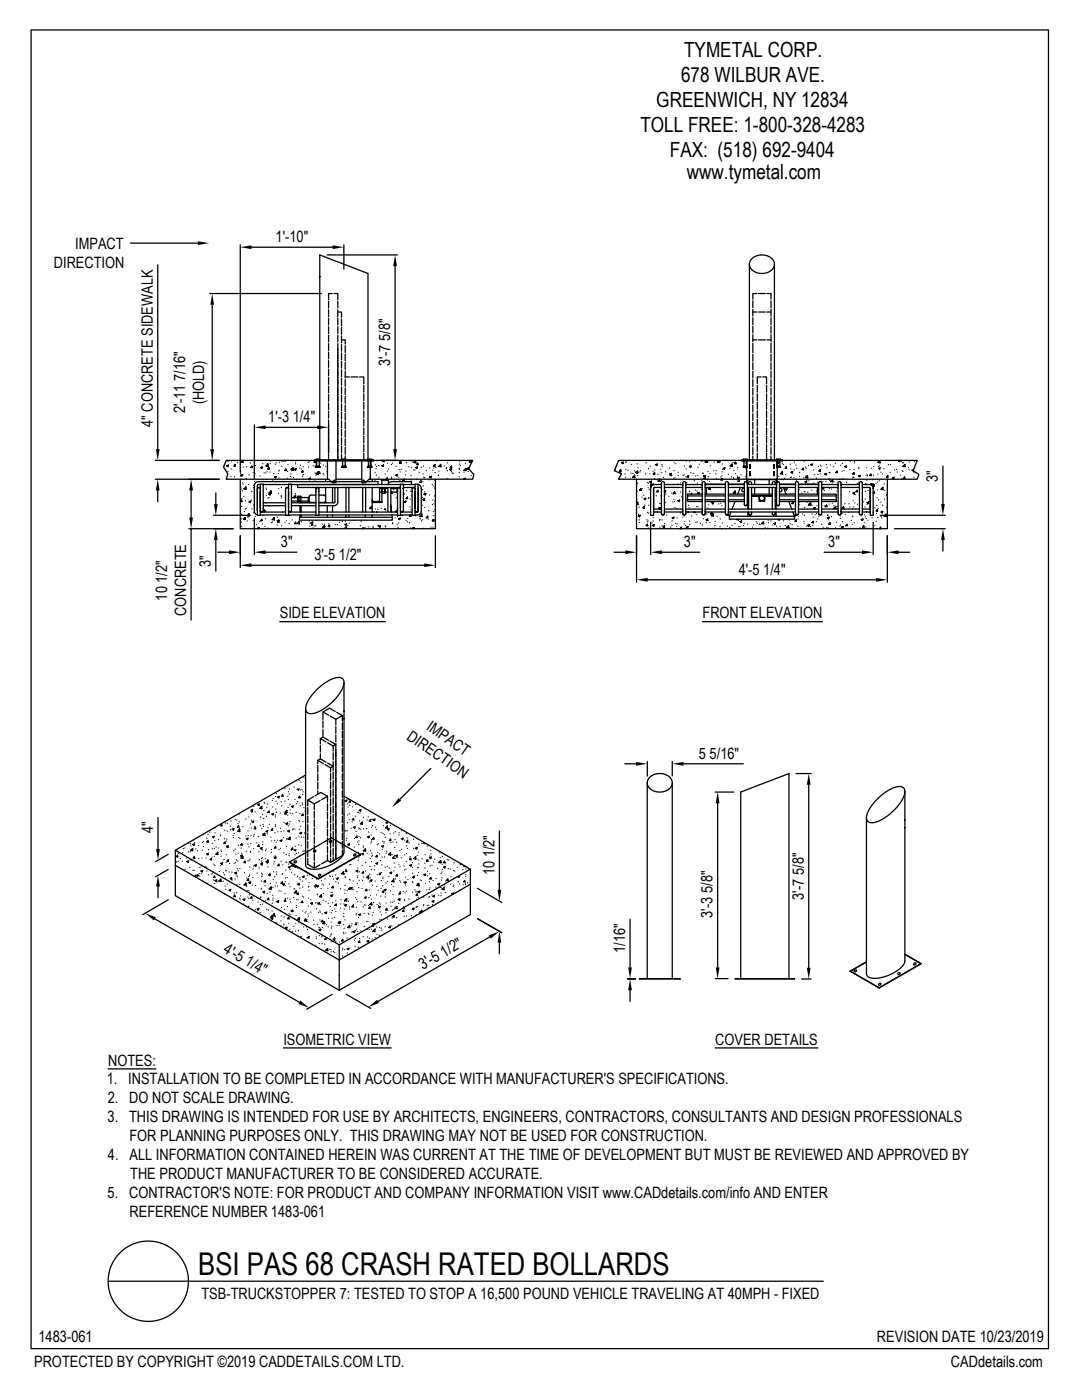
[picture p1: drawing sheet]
<svg xmlns="http://www.w3.org/2000/svg" width="216mm" height="279mm" viewBox="0 0 216 279" stroke-linecap="round" stroke-linejoin="round" font-family="sans-serif">
<defs><g id="words">
<text font-size="6.3" x="39.6" y="254.5">BSI PAS 68 CRASH RATED BOLLARDS</text>
<g font-size="4.2">
<text x="136.5" y="11.3">TYMETAL CORP.</text>
<text x="135.9" y="16.3">678 WILBUR AVE.</text>
<text x="131" y="21.3">GREENWICH, NY 12834</text>
<text x="127.8" y="26.4">TOLL FREE: 1-800-328-4283</text>
<text x="133.7" y="31.4">FAX: (518) 692-9404</text>
<text x="137" y="35.8">www.tymetal.com</text>
</g>
<g font-size="3.1">
<text x="10.8" y="53.4">DIRECTION</text>
<text x="15" y="49.7">IMPACT</text>
<text x="55" y="48.4">1'-10&quot;</text>
<text x="77.8" y="73" transform="rotate(-90 77.8 73)">3'-7 5/8&quot;</text>
<text x="37" y="82.4" transform="rotate(-90 37 82.4)">2'-11 7/16&quot;</text>
<text x="40.7" y="80.7" transform="rotate(-90 40.7 80.7)">(HOLD)</text>
<text x="30.5" y="85.2" transform="rotate(-90 30.5 85.2)">4&quot; CONCRETE SIDEWALK</text>
<text x="53.5" y="84.3">1'-3 1/4&quot;</text>
<text x="187.2" y="96.2" transform="rotate(-90 187.2 96.2)">3&quot;</text>
<text x="42.1" y="113.1" transform="rotate(-90 42.1 113.1)">3&quot;</text>
<text x="56.1" y="109.2">3&quot;</text>
<text x="62.7" y="111.8">3'-5 1/2&quot;</text>
<text x="136.5" y="109.2">3&quot;</text>
<text x="165.3" y="109.2">3&quot;</text>
<text x="33.4" y="119.8" transform="rotate(-90 33.4 119.8)">10 1/2&quot;</text>
<text x="147.4" y="114.7">4'-5 1/4&quot;</text>
<text x="37.1" y="122.9" transform="rotate(-90 37.1 122.9)">CONCRETE</text>
<text x="55.8" y="123.4">SIDE ELEVATION</text>
<text x="140.2" y="123.4">FRONT ELEVATION</text>
<text x="81" y="147.4" transform="rotate(35 81 147.4)">DIRECTION</text>
<text x="84.9" y="145.5" transform="rotate(35 84.9 145.5)">IMPACT</text>
<text x="139.5" y="151.4">5 5/16&quot;</text>
<text x="30.6" y="166.3" transform="rotate(-90 30.6 166.3)">4&quot;</text>
<text x="98.7" y="174.7" transform="rotate(-90 98.7 174.7)">10 1/2&quot;</text>
<text x="160.4" y="179.6" transform="rotate(-90 160.4 179.6)">3'-7 5/8&quot;</text>
<text x="142.2" y="183.2" transform="rotate(-90 142.2 183.2)">3'-3 5/8&quot;</text>
<text x="44.4" y="190" transform="rotate(30 44.4 190)">4'-5</text>
<text x="88.6" y="191.1" transform="rotate(-30 88.6 191.1)">1/2&quot;</text>
<text x="124.7" y="190.2" transform="rotate(-90 124.7 190.2)">1/16&quot;</text>
<text x="48.7" y="192.5" transform="rotate(30 48.7 192.5)">1/4&quot;</text>
<text x="84.4" y="193.5" transform="rotate(-30 84.4 193.5)">3'-5</text>
<text x="56.5" y="208.5">ISOMETRIC VIEW</text>
<text x="142.7" y="208.5">COVER DETAILS</text>
<text x="21.6" y="212.7">NOTES:</text>
<text x="21.3" y="216.4">1. INSTALLATION TO BE COMPLETED IN ACCORDANCE WITH MANUFACTURER'S SPECIFICATIONS.</text>
<text x="21.5" y="220.2">2. DO NOT SCALE DRAWING.</text>
<text x="21.5" y="224">3. THIS DRAWING IS INTENDED FOR USE BY ARCHITECTS, ENGINEERS, CONTRACTORS, CONSULTANTS AND DESIGN PROFESSIONALS</text>
<text x="25.8" y="227.7">FOR PLANNING PURPOSES ONLY. THIS DRAWING MAY NOT BE USED FOR CONSTRUCTION.</text>
<text x="21.5" y="231.5">4. ALL INFORMATION CONTAINED HEREIN WAS CURRENT AT THE TIME OF DEVELOPMENT BUT MUST BE REVIEWED AND APPROVED BY</text>
<text x="21.5" y="239">5. CONTRACTOR'S NOTE: FOR PRODUCT AND COMPANY INFORMATION VISIT www.CADdetails.com/info AND ENTER</text>
<text x="26" y="235.3">THE PRODUCT MANUFACTURER TO BE CONSIDERED ACCURATE.</text>
<text x="25.9" y="242.8">REFERENCE NUMBER 1483-061</text>
<text x="40.2" y="259.2">TSB-TRUCKSTOPPER 7: TESTED TO STOP A 16,500 POUND VEHICLE TRAVELING AT 40MPH - FIXED</text>
<text x="7.7" y="267.9">1483-061</text>
<text x="175" y="267.9">REVISION DATE 10/23/2019</text>
<text x="6.8" y="272.9">PROTECTED BY COPYRIGHT ©2019 CADDETAILS.COM LTD.</text>
<text x="189.7" y="272.9">CADdetails.com</text>
</g>
</g></defs>
<g fill="none" stroke="#000" stroke-width=".25">
<path d="M6.2 6h203v263.2h-203zM26 48.5h13.5M31.5 52.9v36.7M41.9 58.6h22.2M47.9 48.9v45.3M50.2 49.3h16.2M65.3 50.9h14M66.3 58.6h-.7v1.2M66.7 58.6h.7v1.2M68.6 48.9v4.8M78.8 53.1v36.5M149.5 52.7v39.1"/>
<path d="M150 51.6a2.82 2.82 0 0 1 4.5 .9 2.29 2.29 0 0 1-3 2 1.81 1.81 0 0 1-1.7-2.6zM151 58.6h-.8v1.1M151.4 58.6h1.3M153 58.6h.8v1.1M154.5 52.7v39.1M42.3 60.8v28.8M65.6 60.1v1.4M65.6 61.8v1.4M65.6 63.5v1.4M65.6 65.2v1.4M65.6 66.9v1.3M65.6 68.6v1.3"/>
<path d="M65.6 70.3v1.3M65.6 72v1.3M65.6 73.7v1.3M65.6 75.4v1.3M65.6 77v1.4M65.6 78.7v1.4M67.4 62.3h.7v1M67.4 60.1v1.4M67.4 61.8v1.4M67.4 63.5v1.4M67.4 65.2v1.4M67.4 66.9v1.3"/>
<path d="M67.4 68.6v23.2M68.1 67.8h.8v.8M68.1 63.7v1.3M68.1 65.4v1.3M68.1 67v1.4M68.1 68.7v1.4M68.1 70.4v1.4M68.1 72.1v1.4M68.1 73.8v1.4M68.1 75.5v1.4M68.1 77.2v1.3M68.1 78.9v1.3"/>
<path d="M68.9 69v1.3M68.9 70.7v1.3M68.9 72.4v1.3M68.9 74.1v1.3M68.9 75.7v1.4M68.9 77.4v1.4M68.9 79.1v1.4M68.9 75.2h.8M70.1 75.2h1.3M71.8 75.2h.8v1.4M72.6 76.9v1.4M72.6 78.6v1.4"/>
<path d="M150.2 68.5v1.9M150.2 67.8h.8M150.2 60v1.4M150.2 61.7v1.4M150.2 63.4v1.4M150.2 65.1v1.4M150.2 66.8v1.3M150.2 70.7v1.4M150.2 72.4v1.4M150.2 74.1v1.3M150.2 75.8v1.3M150.2 77.5v1.3"/>
<path d="M150.2 79.2v1.3M150.2 62.3h.8M151.1 76.9v1.4M151.1 78.6v1.4M151.4 67.8h1.3M151.4 62.3h1.3M151.9 75.2h-.8v1.4M152.2 75.2h.8v1.4M153 76.9v1.4M153 78.6v1.4M153 67.8h.8M153 62.3h.8"/>
<path d="M153.8 68.5v1.9M153.8 60v1.4M153.8 61.7v1.4M153.8 63.4v1.4M153.8 65.1v1.4M153.8 66.8v1.3M153.8 70.7v1.4M153.8 72.4v1.4M153.8 74.1v1.3M153.8 75.8v1.3M153.8 77.5v1.3M153.8 79.2v1.3"/>
<path d="M31 91.9h12.7M31 95.6h12.7M31.5 97.9v2.2M38.1 97.9v5.4M43.1 98.4v2.2M45 93.7h.1M45.2 92.9l.4-.1-.1 .3zM45.5 92.1h.1M45.5 94.1h.1M46.1 95.1h.1M46.1 93.6h.1M46.2 92h.1"/>
<path d="M46.8 95.2h.1M46.9 92.7l.1 .3h-.3zM47.4 92.3h.1M47.9 95.6v9.9h39v-9.8M47.9 95h.1M48 93.3h.1M48 94.2h.1M48 94.5h.1M48 94.8l.4-.1-.1 .3zM48.1 97.2h.1M48.2 97.6h.1M48.2 99.8l.1 .3h-.3l.2-.3"/>
<path d="M48.3 99.5h.1M48.4 97.9h.1M48.4 91.9l-.3 .3M48.4 96.4h.1M48.4 91.9l.1 .4-.4-.1M48.5 94.8h.1M48.5 96.6h.1M48.5 93.2h.1M48.7 99.1h.1M49 99.9h.1M49.1 97.2v.4h-.4zM49.1 95.5h.1"/>
<path d="M49.2 93.1h.1M49.6 96.7h.1M49.7 94.8h.1M49.9 92.4h.1M50.2 99.8h.1M50.2 98.1h.1M50.3 93v.3h-.2zM50.5 94.3h.1M50.6 97.3h.1M50.7 99.2h.1M50.7 97.6h.1M50.7 99.9h.1"/>
<path d="M50.7 94h.1M50.8 84.8v10.7M50.8 96.8h.1M50.8 96.1h.1M50.9 94.5h.1M51 92.9h-.1M51.4 97.4v.2a.29 .29 0 0 1 .2-.3 .29 .29 0 0 1 .3 .3l-.1-.3zM51.5 91.9h.1M51.9 95h.1M51.9 96.7h-.4l-.1 .2v5.9h.5v-6.2h.6v5.3M52 93.3l.3-.1-.1 .3zM52.4 92.5h.1"/>
<path d="M52.5 96.7h5.1M52.6 96.1h.1M52.7 94.4h.1M53 85.3h10.3M53 94.4h.1M53.1 97.4h.1M53.1 98.8h.1M53.2 97.7h.1M53.2 95.7h.1M53.3 94.1h.1M53.4 92.6h.1M53.4 92.6l.1 .4h-.4z"/>
<path d="M53.5 99.5h.1M53.5 93.5h.1M53.7 98.6l.3-.1-.1 .3zM53.7 93.3v.3h-.3zM53.7 99.3h.1M53.9 94.2h.1M53.9 92.5h.1M54 92h.1M54.1 98v.4l-.4-.1zM54.4 95.8h.1M54.6 94.5h.1M54.8 95.2l.3-.1-.1 .3z"/>
<path d="M54.9 92.6h.1M55.1 92.4h.1M55.5 94.5h.1M55.5 98.5h.1M55.6 97.5h.1M55.6 95.4h.1M55.6 94h.1M55.7 93.8h.1M55.8 92.3h.1M56.1 91.9h.1M56.1 99h.1M56.1 97.3h.1"/>
<path d="M56.2 99.4h.1M56.2 99h.1M56.2 93h.1M56.5 92.1h.1M56.9 92.1h.1M57 97.6v5.2h.6v-6.2h.6v5.3M57 93.6l.1 .3h-.3zM57.1 97.4l.3-.1 .2 .3a.3 .3 0 0 0-.3-.3 .3 .3 0 0 0-.3 .3zM57.4 94.1h.1M57.4 95.4h.1M57.5 92.7h.1M58 95.1h.1"/>
<path d="M58 94.6h.1M58.1 93.5h.1M58.1 93.8l.4-.4v.4h-.4M58.1 92h.1M58.2 96.7h21.7M58.2 99.3h1.2M58.6 95.3h.1M58.6 93.6h.1M58.7 99.5h.1M58.7 93.7l.4-.1-.1 .3zM59 98.5h.1M59 92.6h.1"/>
<path d="M59 92.2h.1M59 98.8l-.3 .3 .3 .1M59.2 95.7h.1M59.4 96.7v.6h20.5M59.5 99.9l-.1-.3v.5M59.5 99.9l-.1 .2M59.5 99l-.1 .6 .1-.3M59.5 99v.3M59.5 99.3h.4M59.5 99.9h.4M59.5 99h.5M59.8 93.4h.1"/>
<path d="M60 99v.2zM60 92.8h.1M60 99.2h.1M60 99.3h1.5M60.1 93.6h.1M60.3 95h.1M60.4 93.9l.1 .3h-.3zM60.5 94.7h.1M60.5 93.2h.1M61.5 92.3h.1M61.5 99.3v.7M61.6 95.6l.3-.1-.1 .2z"/>
<path d="M61.6 93.2h.1M61.7 92.1h.1M61.9 95.2h.1M62.5 93h.1M62.6 91.9l12 .1zM62.7 91.9h11.9M62.7 92.2l.3-.1-.1 .2zM62.7 91.9h11.8M62.8 96h.1M62.8 93.1h.1M62.9 94.4h.1M62.9 92.8h.1"/>
<path d="M63 93.2h.1M63 97.6a.3 .3 0 0 1 .3-.3 .3 .3 0 0 1 .3 .3M63 98.8h-1l-.2 .2-.1 1 .3 .3M63 97.6v5.2h.6v-5.2M63.1 94.8h.1M63.1 91.7h.7M63.1 91.7l.1 .1M63.1 91.7h.1M63.2 93v.2M63.2 92v1M63.2 93l-.2 .2M63.2 93.2h.5v.1h-.5z"/>
<path d="M63.2 93.2l.1-.2 .2 .2 .1-.2 .1 .2M63.2 93.2h-.2v.1h.2M63.2 93.2h.1M63.3 94.7h.1M63.5 94.2v.4l-.4-.1zM63.6 98.8h1l.3 .2 .1 1-.4 .3M63.7 93.2h.2v.1h-.2M63.7 93v.2M63.7 92v1M63.7 93l.2 .2M63.8 94.2v.3h-.3zM63.8 91.8v-40.9l9.6 3.7v37.3"/>
<path d="M63.8 91.7l-.1 .1M63.8 91.7h.1M64 92.4h.1M64.5 94.5h.1M64.5 92.8h.1M64.6 94.8h.1M65 95.6v.5M65 97.3v1.9M65 99.9v.4M65 93.1h.1M65.2 94.1h.1M65.3 92.5h.1"/>
<path d="M65.3 95.6h-20.2l.4-1-.9-1.4 .5-1.3h49.2l-.8 1.6 1 1.2-.2 .9h-20.4M65.3 92v3.6h.3l.7 .8h.7v-4.4M65.6 80.4v1.4M65.6 82.1v1.4M65.6 83.8v6.6M65.6 90.6v1.2M66.3 97.3v3M66.5 96h.1M66.6 97.3l.2 .2v2.8h-3.2M66.7 95.9l-.1 .1M66.7 96.2h.1M66.7 95.8h.1"/>
<path d="M66.8 96l-.1 .1M66.9 96h.1M67 95.6h5.2M67.4 97.3v3l-.3 .5-.5 .1h-3M68.1 80.6v1.3M68.1 82.3v1.3M68.1 84v1.3M68.1 85.7v1.3M68.1 87.4v1.3M68.1 89v1.4M68.1 90.7v1.1M68.2 93.2h.1"/>
<path d="M68.3 91.7h.7M68.3 91.7h.1M68.3 91.7l.1 .1M68.4 93v.2M68.4 92v1M68.4 93l-.2 .2M68.4 93.2h.4v.1h-.4zM68.4 93.2l.1-.2 .1 .2M68.4 93.2h-.2v.1h.2M68.4 93.2h.1M68.6 93.2l.1-.2 .1 .2M68.8 93.2h.3v.1h-.3"/>
<path d="M68.8 93.2h.1M68.9 93v.2M68.9 92v1M68.9 93l.2 .2M68.9 91v.8l.1-.1M68.9 80.8v1.4M68.9 82.5v1.4M68.9 84.2v1.4M68.9 85.9v1.3M68.9 87.6v1.3M68.9 89.3v1.3M69 91.7h.1"/>
<path d="M69 97.3v4.9M69.6 97.3v4.9M72.2 92v4.4h.7l.7-.8h.3v-3.6M72.2 97.3l.2 .2v4.5l-.2 .2M72.3 96h.1M72.5 95.9l-.1 .1M72.5 96.2h.1M72.5 95.8h.1M72.6 80.3v1.4M72.6 82v1.3M72.6 83.7v1.3M72.6 85.4v1.3"/>
<path d="M72.6 87.1v1.3M72.6 88.8v1.3M72.6 90.4v1.4M72.6 96l-.1 .1M72.7 96h.1M72.9 97.3v4.9M73.3 93.2h.1M73.4 91.7h.7M73.4 91.7h.1M73.4 91.7l.1 .1M73.5 93v.2M73.5 92v1"/>
<path d="M73.5 93l-.2 .2M73.6 93.2h.4v.1h-.4zM73.6 93.2v-.2l.2 .2 .1-.2 .1 .2M73.6 93.2h-.3v.1h.3M73.6 93.2h.1M73.9 95.1v.3M73.9 95h.1M74 93.2h.2v.1h-.2M74 93.2h.1M74 93v.2M74 92v1M74 93l.2 .2"/>
<path d="M74.1 91.7h.1M74.1 91.7l-.1 .1M74.3 99.7v.3l.3 .1M74.3 95.6v.5M74.3 97.3v2.8M74.8 95.9h.1M74.9 94.3h.1M74.9 92.8h.1M75 93.5h.1M75.1 94.8h.1M75.2 93.1h.1M75.4 95.7h.1"/>
<path d="M75.4 96.7v-.6h-24l-.5 .3-.1 .5v5.1l.1 .5 .5 .3M75.6 92.9h.1M75.6 95.3h.1M75.7 97.3v2.4l-.1 .3-.2 .1M75.7 98.2h.5M75.7 97.5h.5M76 91.9h3.3M76.2 97.8l.1 .3M76.2 97.8v.5l.1-.2M76.2 97.3h.1M76.2 92.9l.3-.1-.1 .3zM76.2 98.4l.1 .1"/>
<path d="M76.3 97.5h.5v.6M76.3 97.5l-.1 .3M76.3 97.5l-.1-.1v.4M76.3 98.1h.5M76.3 93h.1M76.5 93h.1M76.6 91.9l-.2 .2h.3l-.1-.2M76.8 97.5v-.1v.9v-.2M76.8 98.5h-.5l-.1-.2v2h-1.9v-.2M76.8 97.3h.1M76.8 98.3v.2zM76.8 98.2h.6"/>
<path d="M76.8 97.5h.6M76.9 94.6h.1M77 95.6l.3-.2v.3h-.2M77.2 95.6h.1M77.3 94h.1M77.3 92.4h.1M77.4 97.3v4.9M77.4 96.7l.3-.4 .5-.2h3.9v.6M77.5 93.6h.1M77.5 96.4v-.6h-1.3v.9M78 97.3v4.7l.2 .2-.2-1.5M78 98.2h1.3"/>
<path d="M78 97.5h1.3M78 98.2l.2-.1-.1 .3-.1-.1M78.1 92.7h.1M78.1 95.5h.1M78.1 95.2h.1M78.2 98.5h.1M78.3 98.4h.1M78.3 92.4h.1M78.5 97.7h.1M78.6 96h.1M79 94.8l.3-.1-.1 .3zM79 93.1h.1"/>
<path d="M79.1 99.3h.1M79.3 97.8v.5M79.3 98.3v.1M79.3 97.8h.1M79.3 97.3v.5M79.3 97.6v5.2h.6v-6.2h.6v5.3M79.4 97.4l.3-.1 .2 .3a.29 .29 0 0 0-.3-.3 .29 .29 0 0 0-.3 .3zM79.6 95.3h.1M79.7 93.7h.1M79.7 92.1h.1M79.7 97.3h.1M79.8 95.9h.1"/>
<path d="M79.8 94.2h.1M80 92.1v.3h-.3zM80 93.7h.1M80.3 97.5h.1M80.5 96.7h2.3M80.5 97.3h2.3M80.6 95.6h.1M80.6 95.7l.1 .3-.3-.1zM80.7 98.6h.1M80.9 94.8h.1M81 94h.1M81.1 97.9h.1"/>
<path d="M81.1 92.3h.1M81.1 92h.1M81.3 99.2v.3h-.3zM81.6 93.2h.1M81.9 99.6h.1M81.9 98h.1M82 95.8h.1M82 94.9h.1M82.1 99h.1M82.1 93.3h.1M82.2 98.1h.1M82.2 97.6v5.2h.6v-6.2h.6v5.3"/>
<path d="M82.3 92.2h.1M82.3 97.4l.3-.1 .2 .3a.3 .3 0 0 0-.3-.3 .3 .3 0 0 0-.3 .3zM82.5 93.8h.1M82.8 93.8h.1M82.9 91.9l.1 .5-.5-.1zM83 93.3l.3-.1-.1 .3zM83.1 95.7h.1M83.3 92.4l.1 .3h-.3zM83.4 97.3l.1 4.7-.1 .2h-.6M83.4 96.7l.3 .1 .3 .5 .1 4.7a.89 .89 0 0 1-1.3 .8M83.6 94.3h.1M84 96l.1 .3-.3-.1z"/>
<path d="M84 91.9h.1M84.1 93.3h.1M84.3 99.3h.1M84.3 97.7h.1M84.4 96.1h.1M84.4 94.6h.1M84.5 97h.1M84.5 93h.1M84.5 95.2h.1M84.6 98.6l.4-.1-.2 .3zM84.6 99.5l.1 .3h-.3zM84.7 98.2h.1"/>
<path d="M84.8 95.3h.1M85 98.6h.1M85.1 93.9h.1M85.6 95.8h.1M85.7 95.1h.1M85.7 98.8h.1M85.8 95.2l.3-.1-.1 .3zM85.8 93.4h.1M86.3 96.7h.1M86.3 99.8h.1M86.4 93.8h.1M86.6 97h.1"/>
<path d="M86.6 93.4h.1M86.6 99h.1M86.7 97.4h.1M86.7 92.7l.1 .3h-.3zM86.8 95.8h.1M86.8 94.3h.1M86.9 92.7h.1M86.9 93.2h.1M87 91.9h.2M87.5 94.9h.1M87.5 94.8h.1M87.6 94h.1"/>
<path d="M87.9 92.7l.1 .4h-.4zM88.7 93h.1M89.1 93.5h.1M89.1 93.3h.1M89.2 95.5h.1M89.3 93.9h.1M89.3 92.4h.1M89.7 93.7l.3-.1-.1 .2zM90.1 94.1h.1M90.1 93v.3h-.2zM90.2 94.4h.1M90.5 94.5h.1"/>
<path d="M91.6 93.6h.1M91.6 95.2h.1M91.6 94.3h.1M91.7 93.6h.1M91.7 92.6h.1M91.7 92h.1M91.8 92.9h.1M92.6 94.2h.1M92.6 95.6l.2-.1v.1M92.9 92.5h.1M92.9 93.5l.1 .4h-.4zM93 93.9h.1"/>
<path d="M93.4 94.1h.1M93.5 93.3v.3h-.3zM93.7 92.2l.3-.2-.1 .3zM94 94.9h.1M122.8 93.7h.1M123 93.1h.1M123.8 94.4h.1M123.9 93.7v.3h-.3zM123.9 94.4h.1M124.1 92.4l.3-.2-.1 .3zM124.7 94.6h.1M124.8 95.3h.1"/>
<path d="M124.9 92.3h.1M124.9 93.7h.1M124.9 92.1h.1M125.3 93.8h.1M125.9 94.4h.1M126 92.7h.1M126.3 94.5h.1M126.6 94.8l.1 .5-.4-.1zM126.7 94h.1M126.9 94.3l.3-.2-.1 .3zM127 95.6v9.9h50.1v-9.9M127.1 99.6h.1"/>
<path d="M127.1 92.6h.1M127.1 98h.1M127.2 96.5h.1M127.2 94l.1 .3h-.3zM127.3 94.9h.1M127.3 93.3h.1M127.6 97.8h.1M127.7 94.2h.1M127.8 93.9h.1M127.9 97.6v.3l-.3-.1zM128.1 99.2h.1M128.2 97.5h.1"/>
<path d="M128.4 98.8h.1M128.5 99.6l.4-.2-.1 .3zM128.8 94.6h.1M128.9 92.3h.1M129.2 96.3h.1M129.3 97.4h.1M129.4 96.4h.1M129.4 99.4h.1M129.4 93.5h.1M129.4 95.7h.1M129.4 99.5h.1M129.5 99.3h.1"/>
<path d="M129.6 97.7h.1M129.6 96.1h.1M129.7 94.6h.1M129.7 96.1l.3-.1-.1 .3zM129.7 93h.1M129.8 96.6v.9l.2-.5 .3-.2 1.7-.1M129.8 96.6l.6 .1M129.8 96.6v.1M130.3 94h.1M130.6 95.5h.1M130.6 94.3l.1 .3h-.3zM130.6 93.8h.1"/>
<path d="M130.8 92.7l.3-.1v.3zM131 98.9h.1M131.2 97.9l.1 .2h-.3zM131.3 94.7h.1M131.6 95.6l-.3 .4M131.6 95.6h.1M131.6 95.6l.1 .5-.4-.1M131.8 93.7h.1M131.9 96.5h.1M131.9 99h.1M131.9 91.9h.1M131.9 97.4h.1"/>
<path d="M131.9 95.8h.1M132 99.6h.1M132 97.3l-1.6 .1v5.4h-.6v-5.3M132 94.3h.1M132.1 96.2l.3-.1 .2 .3v6.1a.3 .3 0 0 1-.3 .3 .3 .3 0 0 1-.3-.3zM132.1 92.7h.1M132.1 93h.1M132.4 95.3h.1M132.6 98l.2-.1-.1 .3-.1-.1M132.6 96.7h3.6M132.6 97.3h3.6M132.8 94.1h.1"/>
<path d="M132.9 98.6h.1M133.5 99h.1M133.6 93.4h.1M133.6 94.6l.4-.1-.1 .3zM133.8 94.8h.1M134 94.6v.3h-.3zM134 98.4h.1M134.3 98.6h.1M134.4 96.6h.1M134.4 95.5h.1M134.5 99.7h.1M134.5 93.9h.1"/>
<path d="M134.5 92.4h.1M134.6 98.1l.1 .3h-.3zM134.7 95.4h.1M134.9 98.5h.1M134.9 92.6h.1M135.3 96.6h.1M135.3 99.9l.3-.1-.1 .3zM135.3 94.3h.1M135.3 94.9h.1M135.8 96.4h.1M135.8 98.2h.1M136 99.2h.1"/>
<path d="M136.3 94.9h.1M136.3 96.2l.4-.1 .1 .3v6.1a.3 .3 0 0 1-.3 .3 .3 .3 0 0 1-.3-.3zM136.5 94.7h.1M136.6 93h.1M136.8 96.7h3.3M136.8 97.3h3.3M136.8 95.2h.1M136.9 93.6h.1M136.9 92h.1M137 99.8h.1M137.1 96.3h.1M137.2 99.7v.4h2.9"/>
<path d="M137.2 99h2.9M137.2 99.7h2.9M137.3 94.9l.1 .3h-.3zM137.4 94.9h.1M137.6 93.1l.3-.1-.1 .3zM137.6 98h.1M137.6 92.1h.1M137.7 92.9h.1M137.8 94.4h.1M137.8 98.6l.2-.2v.2M138.3 94.5h.1M138.5 95.9h.1"/>
<path d="M138.7 92h.1M138.8 97.8h.1M138.8 95h.1M139.1 98h.1M139.1 96.4h.1M139.2 94.9h.1M139.2 98.4l.4-.1-.1 .3zM139.3 93.3h.1M139.5 92.6h.1M139.9 91.9l.2 .1M140 97.7h.1M140 95.9h.1"/>
<path d="M140.1 91.9v.1M140.1 98.6h-2.9v1.1M140.2 94.4h.1M140.2 96.2l.3-.1 .2 .3v6.1a.29 .29 0 0 1-.3 .3 .29 .29 0 0 1-.3-.3zM140.3 94.5h.1M140.4 95l.3-.1-.1 .3zM140.7 95.2l.1 .3h-.3zM140.7 96.7h4M140.7 98.6h4M140.7 99h4M140.7 97.3h4M140.7 99.7h4"/>
<path d="M141 97.3v1.3M141 91.9l-.3 .3 .4 .1v-.4M141.2 95.8h.1M141.2 92.1h.1M141.3 94.1h.1M141.3 95.5h.1M141.3 95.1h.1M141.5 97.6h.1M141.6 97.3l-.3 .3h.4v-.3M141.6 96.1h.1M141.6 94.5h.1M141.7 92.9h.1"/>
<path d="M141.7 97.4h.1M142.4 93.9h.1M142.5 92.2h.1M142.8 94.6h.1M142.9 93.9h.1M143 95.6h.1M143.4 92l.1 .3-.3-.1zM143.7 92.1h.1M143.8 92.2h.1M143.8 95.2h.1M144 97.3h.1M144 95.7h.1"/>
<path d="M144 95h.1M144.1 94.2h.1M144.1 95.5v.3h-.3zM144.1 92.6h.1M144.2 93.7h.1M144.3 93.5l.4-.1-.1 .3zM144.7 96.6l-3.7 .1M144.8 96.2l.4-.1 .1 .3v6.1a.3 .3 0 0 1-.3 .3 .3 .3 0 0 1-.3-.3zM145.3 96.6h3.2M145.3 96.7h3.2M145.3 98.6h3.2M145.3 99h3.2"/>
<path d="M145.3 97.3h3.2M145.3 99.7h3.2M145.4 94.7h.1M145.6 93.5h.1M145.9 95.2h.1M146.1 92.6v.4h-.4zM146.3 92.3h.1M146.3 98.6h.1M146.3 95.3h.1M146.4 95.4h.1M146.4 98.5h.1M146.4 93.9h.1"/>
<path d="M146.5 92.3h.1M146.7 98v.4l-.4-.1zM146.8 94.5h.1M146.8 92.3l.1 .3-.3-.1zM147.1 95h.1M147.1 95.4l.4-.1-.1 .2zM147.2 93.3h.1M147.4 95.8l.1 .3h-.3zM147.7 97.3l-.5 1.3M147.9 94.8h.1M148 91.9l8.1 .1zM148 91.9h-24.6l-.8 2 1.4 .6-.6 1.1h25.6"/>
<path d="M148 91.9h8.1M148.3 93.2h.4v.1h-.4zM148.3 93.2l.2-.2 .1 .2M148.4 91.7h.7M148.4 93.2h.1M148.4 91.7h.1M148.4 91.7l.1 .1M148.4 93h.1M148.5 92v1M148.5 97.5a.35 .35 0 0 0-.5 .3 .35 .35 0 0 0 .5 .3M148.5 91.9l-.2 .1 .2 .1 .1-.2M148.6 96.1h.1"/>
<path d="M148.6 96.2l.3-.1 .2 .3v4.2a.3 .3 0 0 1-.3 .3 .3 .3 0 0 1-.3-.3zM148.7 93v.2h.4v.1h-.4M148.7 93l.1 .2 .1-.2 .2 .2M148.7 93l-.1 .2M148.8 92.4h.1M148.8 95.1h.1M148.9 95.4h.1M148.9 93.5h.1M148.9 94.8h.1M148.9 92h.1M149 92v1M149 95.6v.8h.1v-.8"/>
<path d="M149 95.6h6.1M149 93.3v2.3M149.1 91.7h.1M149.1 91.7l-.1 .1M149.1 96.6h.1M149.1 96.7h5.9M149.1 98.6h.3M149.1 99h.3M149.1 97.3h5.9M149.1 99.7h.3M149.2 95.7h5.7M149.2 95.6v1.1"/>
<path d="M149.2 97.3v1.3M149.4 96.7v-.3a.3 .3 0 0 1 .3-.3 .3 .3 0 0 1 .3 .3v.3M149.4 97.3v4.3M149.6 92.7h.1v.8h-.1zM149.6 94.2h.1v.7h-.1zM149.6 92.7l.1 .7zM149.6 94.2l.1 .7M149.6 92.7h.1M149.6 93.4v.1M149.6 94.2h.1M149.6 94.9h.1M149.7 92.7h.1"/>
<path d="M149.7 93.4v.1M150 98.6h4.1M150 99h1.7M150 97.3v4.3M150 99h1.5v.1M150.2 80.9v1.3M150.2 82.6v1.3M150.2 84.3v1.3M150.2 85.9v1.4M150.2 87.6v1.4M150.2 89.3v1.4M150.2 91v.8"/>
<path d="M150.6 95.6v1.1M150.6 97.3v1.3M151.1 80.3v1.4M151.1 82v1.3M151.1 83.7v1.3M151.1 85.4v1.3M151.1 87.1v1.3M151.1 88.8v1.3M151.1 90.4v1.4M151.5 99.5l.1 .3M151.5 99.8v.3h1.1v-.3M151.5 99.6l.5 .4"/>
<path d="M151.5 99.6l.2 .3 .3 .1M151.6 99.1l-.1 .5-.1-.2zM151.7 99l-.2 .3M151.8 98.9h.3l-.5 .2zM151.9 99.9l.2 .1M151.9 98.9h.3M152 100l.5-.2-.2 .2zM152.1 98.9l.3 .1 .1 .3zM152.4 99h1.7M152.5 99.1l.1 .2M152.5 99.3l.1 .2-.1 .3zM152.6 99.6l-.2 .3"/>
<path d="M153 80.3v1.4M153 82v1.3M153 83.7v1.3M153 85.4v1.3M153 87.1v1.3M153 88.8v1.3M153 90.4v1.4M153.5 95.6v1.1M153.5 97.3v1.3M153.8 80.9v1.3M153.8 82.6v1.3M153.8 84.3v1.3"/>
<path d="M153.8 85.9v1.4M153.8 87.6v1.4M153.8 89.3v1.4M153.8 91v.8M154.1 96.7v-.3a.29 .29 0 0 1 .3-.3 .29 .29 0 0 1 .3 .3v.3M154.1 97.3v4.3M154.1 99h-1.5v.1M154.4 93.5v-.8h.1v.8M154.4 94.2h.1v.7h-.1zM154.4 93.5h.1M154.5 92.7v.7h-.1M154.5 92.7h-.1v.7"/>
<path d="M154.5 92.7h.1M154.5 93.4v.1M154.7 98.6h.3M154.7 99h.3M154.7 97.3v4.3M154.7 99.7h.3M154.9 96.6h.1M154.9 95.6v1.1M154.9 97.3v1.3M155 93.2h.3v.1h-.3zM155 93.2l.1-.2 .1 .2M155 91.7h.7"/>
<path d="M155 91.7h.1M155 91.7l.1 .1M155 96.2l.4-.1 .1 .3v4.2a.29 .29 0 0 1-.3 .3 .29 .29 0 0 1-.2-.3zM155.1 93.3v3.1h-.1v-.8M155.1 92.3l.3-.1-.1 .3-.2-.1M155.1 92v1M155.3 93l.1 .2h.3v.1h-.4M155.3 93l.2 .2M155.3 93l-.1 .2M155.4 95.1h.1M155.5 93.2l.1-.2 .1 .2M155.5 97.5a.35 .35 0 0 1 .5 .3 .35 .35 0 0 1-.5 .3"/>
<path d="M155.5 96.6h3.2M155.5 96.7h3.2M155.5 98.6h3.2M155.5 99h3.2M155.5 97.3h3.2M155.5 99.7h3.2M155.6 92v1M155.7 91.7h.1M155.7 91.7l-.1 .1M156 95.7h.1M156.1 94.1h.1M156.1 92.1h.1"/>
<path d="M156.1 91.9h26.9l-.8 2 1.1 .8-.3 .9h-28.1M156.1 94.2l.1 .4-.5-.1zM156.1 92.5h.1M156.3 92.7h.1M156.3 97.3l.5 1.3M156.4 95.7h.1M156.6 95.5h.1M156.6 97.5h.1M156.7 97.7l.3-.2-.1 .3zM156.8 94.7h.1M156.9 93.1l.1 .3h-.3zM157 97.6h.1"/>
<path d="M157.7 98.6h.1M157.7 92.6h.1M157.7 95.3h.1M157.8 93.6h.1M157.8 94.2l.4-.1-.1 .3zM157.9 95.2h.1M158.3 98.5h.1M158.4 95.3h.1M158.5 93.8h.1M158.5 92.2h.1M158.8 96.2l.3-.1 .2 .3v6.1a.3 .3 0 0 1-.3 .3 .3 .3 0 0 1-.3-.3zM158.8 92.8h.1"/>
<path d="M158.9 95.8h.1M159 93.5h.1M159.3 96.6l3.8 .1M159.3 96.7h4.1M159.3 98.6h4.1M159.3 99h4.1M159.3 97.3h4.1M159.3 99.7h4.1M159.5 97.7h.1M159.5 95.1h.1M159.5 94.3h.1M160 98.4h.1"/>
<path d="M160.3 93.4v.3h-.2zM160.4 95.3h.1M160.5 98.1h.1M160.5 92.2h.1M160.6 96.1l.4-.1-.1 .3zM160.7 98.2h.1M160.7 96.6h.1M160.8 93.2h.1M160.8 95h.1M160.8 93.5h.1M160.9 91.9h.1M161.1 94.9l.1 .5-.4-.1z"/>
<path d="M161.2 98.2h.1M161.2 96.5h.1M161.3 92.9h.1M161.4 95.9h.1M161.8 92.7l.3-.1-.1 .3zM162 97.8h.1M162.1 96.6h.1M162.3 93.8h.1M162.4 96.4h.1M162.5 94.7h.1M162.9 95.4h.1M163 98h.1"/>
<path d="M163.1 97.3v1.3M163.2 96.2h.1M163.2 94.7h.1M163.3 93.1h.1M163.4 96.2l.4-.1 .1 .3v6.1a.3 .3 0 0 1-.2 .3 .3 .3 0 0 1-.3-.3zM163.7 93.7v.3h-.3zM163.7 94.5h.1M163.7 92.8h.1M163.8 93h.1M163.9 96.1h.1M163.9 98.6h3v.4M163.9 96.7h3.3"/>
<path d="M163.9 99h3M163.9 97.3h3.3M163.9 99.7h3M164.2 96.1h.1M164.3 97.3l-.2 .2 .3 .1-.1-.3M164.5 97.9h.1M164.6 94.6l.3-.1-.1 .3zM164.8 96.1h.1M164.9 92.7h.1M165 93.3h.1M165.4 95.5h.1M165.4 94.3h.1"/>
<path d="M165.5 97.5h.1M165.6 95.9h.1M165.6 94.4h.1M165.7 92.8h.1M165.9 97.6h.1M166.1 95.7l.1 .5-.4-.1zM166.3 93.1h.1M166.4 96.2h.1M166.7 92.4h.1M166.9 99v1.1h-3M167 98h.1M167 94l.1 .3h-.3z"/>
<path d="M167.1 97.5h.1M167.2 95.8h.1M167.3 96.2l.3-.1 .2 .3v6.1a.29 .29 0 0 1-.3 .3 .29 .29 0 0 1-.3-.3zM167.5 95.7h.1M167.7 92.9h.1M167.8 96.7h3.7M167.8 97.3h3.7M167.8 98.7h.1M168 95.6h-.1M168 94h.1M168.1 92.5h.1M168.3 95.6h.1"/>
<path d="M168.4 93.9h.1M168.5 93.1l.4-.1-.1 .3zM168.8 93.2h.1M168.9 96.3h.1M169.5 98.1h.1M169.6 93.7h.1M169.6 92.1h.1M170.1 95.4h.1M170.2 98.4l.3-.1-.1 .3zM170.2 99.9h.1M170.3 98.4h.1M170.3 95.2h.1"/>
<path d="M170.4 94.3v.3h-.2zM170.4 95.3h.1M170.4 95.7h.1M170.4 93.7h.1M170.5 98.3h.1M170.5 92.4h.1M170.5 92.1h.1M170.6 98.7h.1M170.8 91.9h.1M171 96.7l.2-.2v.2M171 97.9l.1 .2h-.3zM171.3 95l.4-.1-.1 .3z"/>
<path d="M171.4 93.3h.1M171.4 93.5h.1M171.4 96.2h.1M171.4 96.4h.1M171.6 96.2l.3-.1 .2 .3v6.1a.29 .29 0 0 1-.3 .3 .29 .29 0 0 1-.3-.3zM172.1 96.7l1.7 .1 .4 .3v.4M172.6 99.6h.1M172.7 98.1h.1M172.7 96.5h.1M172.8 94.9h.1M172.9 93.4h.1M172.9 95.9h.1"/>
<path d="M173 94.7h.1M173.1 95h.1M173.2 97.9h.1M173.2 91.9h.1M173.6 98.3h.1M173.7 96.7l.5-.1v6.2h-.5l-.1-5.4-1.5-.1M173.8 94.6v.3h-.3zM173.9 93.5h.1M173.9 96.5h.1M174.2 95.8h.1M174.2 96.9l.3-.1-.1 .2h-.2M174.2 98.4l.2-.3 .1 .3h-.3"/>
<path d="M174.3 94.8h.1M174.3 93.1h.1M174.5 98.3h.1M174.8 96.4h.1M175 99.3h.1M175.1 97.8h.1M175.1 96.2h.1M175.2 94.6h.1M175.2 93.1h.1M175.3 93.5l.3-.1-.1 .2zM175.3 99.8h.1M175.5 96h.1"/>
<path d="M175.5 93h.1M175.5 91.9l.1 .5-.4-.1zM175.8 94.3h.1M175.9 97.4h.1M176.1 94.6h.1M176.2 97.3l-.4 .4h.4v-.4M176.4 93.6h.1M176.4 96.6h.1M176.5 99.6h.1M176.5 97.9h.1M176.9 95.3h.1M177 98.4h.1"/>
<path d="M177.1 98.7l-.1 .1h.1M177.1 94.9l.1 .3h-.3zM177.3 92.7h.1M177.6 94.3h.1M177.7 92.7h.1M178.1 95.4l.3-.2-.1 .3zM178.5 93.8h.1M178.9 93.7h.1M179 94.2h.1M179.5 91.9l-.3 .1 .3 .1 .1-.2M179.6 94.8h.1M179.7 91.9h.2"/>
<path d="M180 95.5h.1M180 93.9h.1M180.1 92.4h.1M180.2 94h.1M180.3 92.4h.1M180.5 95.2l-.2 .3h.3l-.1-.3M180.6 92.7v.4h-.4zM180.8 91.9h.1M181.3 93.3h.1M181.4 93.8h.1M181.4 92.2h.1M182 93.8h.1"/>
<path d="M182.3 93.8l-.3 .1 .3 .1M182.3 94h.1M182.4 95.2h.1M182.4 94.3h.1M182.5 92.1h.1M188.2 93v7.6M37.7 105.5h8.8M38.1 105.5v18.2M42.6 102.8h7.3M43.1 107.7v6.3M43.5 110.2h2.2M47.9 106.9v6.4"/>
<path d="M48 100.4h.1M48.1 104.2h.1M48.2 103.6h.1M48.2 102.6h.1M48.2 105.1h.1M48.2 101.1h.1M48.6 103.5l.3-.1-.1 .3zM48.7 102.1h.1M48.9 103.3v.3h-.2zM48.9 101.6h.1M49.1 101.4h.1M49.3 104h.1"/>
<path d="M49.5 103.3h.1M49.7 102.5v.5l-.4-.1zM49.7 100.1l.3-.1-.1 .3zM50.2 112.8h34.4M50.3 101.6h.1M50.5 105.5h.1M50.5 103.9h.1M50.6 102.3h.1M50.6 100.8h.1M50.7 101.4h.1M50.8 103.4v7.3M50.9 103.1h.1"/>
<path d="M51.2 104.7h.1M51.5 105.5l-.1-.1 .3-.1-.1 .2M51.8 104.1h.1M51.9 101.9a.3 .3 0 0 0 .3 .3 .3 .3 0 0 0 .3-.3 .3 .3 0 0 1-.3 .3 .3 .3 0 0 1-.3-.3zM51.9 102.2h5.1M51.9 102.8h5.1M52.2 103.6l.1 .3h-.3zM52.4 104.6h.1M52.4 102.9h.1M52.5 100.9h4.5M52.5 100.3h4.5M52.6 102l.2-.1-.1 .3-.1-.1"/>
<path d="M52.8 101.7h.1M52.9 105.1h.1M52.9 103.5h.1M53 110.2h6.2M53 102h.1M53.1 100.4h.1M53.5 105.4h.1M53.7 101h.1M54.2 104.3h.1M54.3 104.2h.1M54.7 103.3v.5l-.4-.1zM55.3 104.8h.1"/>
<path d="M55.3 103.9l.3-.1v.3zM55.4 103.2h.1M55.6 103.9l.1 .3h-.3zM56.2 104.9h.1M56.4 102.1h.1M56.9 104.3h.1M57.1 103.9h.1M57.6 101.9a.29 .29 0 0 0 .3 .3 .29 .29 0 0 0 .3-.3 .29 .29 0 0 1-.3 .3 .29 .29 0 0 1-.3-.3zM57.6 102.2h5.4M57.6 102.8h5.4M57.7 104.5h.1M57.7 102.9h.1"/>
<path d="M58.2 100.9h4.8M58.2 100h1.2M58.2 100.3h4.8M58.3 103.8h.1M58.8 105.4h.1M58.9 104.5h.1M59 104.2v.3h-.2zM59.4 104.4h.1M59.4 100.1l.1 .2h.4M59.4 100.1l.1 .2M59.7 104.1l.1 .4h-.5zM59.8 103.2h18.5v.6h-18.5z"/>
<path d="M59.9 100.3v-1.1h.1v1.1M59.9 100.9v1.3M59.9 102.8v.4M60 100.3h3M60 100h1.5M60 100.9v1.3M60 102.8v.4M60.1 105.5h.1M60.1 104.1h.1M61.7 104h.1M61.8 105h.1M61.9 104.5h.1"/>
<path d="M62.1 104.3l.3-.1-.1 .3zM62.4 104.5v.3h-.3zM62.5 105.4h.1M62.8 105h.1M63 104.8h.1M63.6 100.3h1.5M63.6 102.2h15.7M63.6 102.8h15.7M64.4 104.6h.1M64.7 104.9l.1 .4h-.4zM64.8 104.6h.1M64.9 105.1h.1"/>
<path d="M65.3 100.9v1.3M65.3 102.8v.4M65.6 104.6h.1M65.7 104.8l.1 .3h-.3zM66.3 100.9v1.3M66.3 102.8v.4M66.9 104.7h.1M67.3 104.7h.1M67.7 104.2h.1M68.3 104.1h.1M68.8 104.7l.4-.2-.1 .3zM68.9 104.1h.1"/>
<path d="M69 102.8v.4M69.1 105.1l.1 .3h-.3zM69.4 104.8h.1M69.6 102.8v.4M69.7 104.4h.1M70.7 103.8h.1M71.9 104.9h.1M72.1 104.1h.1M72.4 105.5l.1-.1v.1M72.4 105.3h.1M72.8 105.3h.1M72.9 102.8v.4"/>
<path d="M73.6 105.1h.1M74.1 101.1l.1 .4h-.4zM74.3 100.1h1.9M74.3 100.3v1.9M74.3 102.8v.4M74.4 105h.1M74.5 105.3h.1M74.6 102.2h.1M74.9 101.6h.1M75.2 102.2h.1M75.4 104.9h.1M75.4 101.7h.1"/>
<path d="M75.6 104.8h.1M75.6 105.1l.3-.2-.1 .3zM76.1 101.4h.1M76.9 104.9h.1M76.9 105.1h.1M77 101.5l-.3 .1 .3 .2M77.9 101.2h.1M78.1 101.2h.1M78.2 102.8l.1 .4M78.3 104.3h.1M78.3 104.5h.1M78.8 102.2l.3-.3 .1 .3"/>
<path d="M78.8 103.4h.1M79.2 104.6h.1M79.3 103.1h.1M79.4 101.5h.1M79.4 105.2h.1M79.5 104.4h.1M79.5 103.5l.4-.1-.1 .3zM79.9 101.9a.3 .3 0 0 0 .3 .3 .3 .3 0 0 0 .3-.3 .3 .3 0 0 1-.3 .3 .3 .3 0 0 1-.3-.3zM79.9 102.2h2.3M79.9 102.8h2.3M80.4 102.8h.1M80.7 100.1l.3-.1-.1 .3z"/>
<path d="M81 103.9h.1M81.3 104.1h.1M81.4 103.5h.1M81.7 104.3h.1M81.8 101.2h.1M81.9 102.8l-.2 .2h.3l-.1-.2M81.9 105.3h.1M82 101.7h.1M82.5 105.5l-.2-.1 .4-.1-.1 .2M82.8 101.9a.29 .29 0 0 0 .3 .3 .29 .29 0 0 0 .3-.3 .29 .29 0 0 1-.3 .3 .29 .29 0 0 1-.3-.3zM82.9 103h.1M83.8 103.4h.1"/>
<path d="M83.9 103.6h.1M84.1 104h.1M84.2 102.4h.1M84.2 102.6v.5l-.4-.1zM84.2 105.4h.1M84.2 100.8h.1M84.3 103.7h.1M84.4 105.5h.1M84.7 101.3h.1M85.3 103l.1 .3h-.3zM85.4 103.1h.1M85.4 103.6h.1"/>
<path d="M85.5 101.9h.1M86 105.2h.1M86.3 103.9l.3-.1-.1 .3zM86.3 100.7h.1M86.4 103.7h.1M86.4 105.2h.1M86.5 103.7h.1M86.5 102.9h.1M86.5 102.1h.1M86.6 100.5h.1M86.7 101.7h.1M86.7 100h.1"/>
<path d="M86.9 106.9v6.4M122.5 110.2h2.3M127 106.9v9.3M127 100.5l.3-.3v.4h-.3M127 101.2h.1M127.4 103l.3-.2-.1 .3zM127.4 102.7h.1M127.5 101.2h.1M127.6 103.7h.1M127.6 104.3h.1M128.5 101.1l-.2 .3h.3l-.1-.3M128.7 100.8h.1"/>
<path d="M129.1 103.7h.1M129.1 104.2h.1M129.2 104.6v.3h-.2zM129.2 102.2h.1M129.2 115.7h45.6M129.3 104h.1M129.4 105.4h.1M129.4 102.4h.1M129.4 100.8h.1M129.8 104.2v6.5M130.1 104.4h.1M130.2 104.9l.3-.2-.1 .3z"/>
<path d="M130.3 103.3h.1M130.3 104h.1M130.4 102.2h1.6M130.4 101.4l.2 .2h1.4M131.6 101.6l-.3-.1 .4-.2-.1 .3M131.6 103.8h.1M131.6 100.4h.1M131.6 105.2h.1M131.7 103.7h.1M131.8 100.5h.1M131.9 101.4l-.2 .2M131.9 101.4v.2"/>
<path d="M131.9 101.4h.1M132 101.3l-.1 .1M132.1 110.2h7.5M132.1 104.9h.1M132.1 103.8h.1M132.6 104.9v.3h-.3zM132.6 102.2h3.6M132.6 101.6h3.6M132.6 104.5h.1M132.8 100.3h.1M133 102.8h.1M133.8 105.2h.1"/>
<path d="M134.1 104.9h.1M134.1 103.9h.1M134.1 103.3l.4-.1-.1 .3zM134.1 103.3h.1M134.2 100.2h.1M134.6 100.1h.1M134.7 101.3h.1M134.8 104.5h.1M135 105.1h.1M135 101.5h.1M135.1 103.4h.1M135.1 104.6h.1"/>
<path d="M135.8 102.3h.1M135.9 105.5h-.2l.2-.3 .1 .3M136.2 103.2h.1M136.5 104.5h.1M136.6 103h.1M136.6 104.1h.1M136.8 104.8h.1M136.8 102.2h3.3M136.8 101.6h3.3M136.9 105.2l.4-.1-.1 .3zM137.2 102.2h.1M137.4 100.8h.1"/>
<path d="M137.5 101.4h.1M137.6 104h.1M137.6 104.7h.1M138 103h.1M138.5 102.2h.2M138.9 104.2h.1M138.9 102.7h.1M139 101.1h.1M139.1 104.2h.1M139.3 101.1h.1M139.8 104.4h.1M140.1 104.8h.1"/>
<path d="M140.3 103.5h.1M140.7 100.1h4M140.7 102.2h4M140.7 101.6h4M140.9 103.7l.3-.1-.1 .3zM140.9 104.3h.1M141 102.6h.1M141.3 105.5h.1M141.3 101.4h.1M141.3 103.9h.1M141.4 102.3h.1M141.4 100.8h.1"/>
<path d="M141.6 104.3h.1M142 102.3l.1 .3-.3-.1zM142 100.3l.4-.1-.1 .3zM142.2 102.4h.1M142.2 100.7h.1M142.3 102.5l.1 .5-.5-.1zM142.6 104.9h.1M142.7 104.1h.1M143.1 103h.1M143.4 100.6h.1M143.7 105.1h.1M143.7 103.6h.1"/>
<path d="M143.8 100.4h.1M144 102.2h.1M144 100.9h.1M144 105.5h.1M144.2 104.4h.1M144.5 100.1h.1M145.2 105h.1M145.3 100.1h3.2M145.3 102.2h13.4M145.3 101.6h13.4M145.4 102.6v.3l-.2-.1zM145.5 103h13v.6h-13z"/>
<path d="M145.6 105.4h.1M145.7 103.7h.1M145.9 102.2l-.4 .8M146 104.8h.1M146.2 100.1h.1M146.7 104.5h.1M146.7 100.1l-.6 1.5M147 103.6l-.1 .1 .5 .1v-.2M147.4 105.1h.1M147.6 104.1l.4-.1-.1 .3zM147.7 105.1h.1M148.3 104.9h.1"/>
<path d="M148.5 104.5h.1M149.1 100.1h.3M149.2 104.6h.1M149.2 100.1v1.5M149.2 102.2v.8M149.4 102.2v.3a.3 .3 0 0 0 .3 .3 .3 .3 0 0 0 .3-.3v-.3M149.7 102.8v.2M150.2 105.2h.1M150.4 104.7h.1M150.9 104.1h.1M151.1 104.4h.1M151.6 104.6h.1"/>
<path d="M151.7 104.7h.1M152 104.4l.3-.3 .1 .4zM152.2 105.5h.1M152.7 105.3h.1M153.2 105.4h.1M153.3 103.8h.1M153.3 104.3h.1M153.8 104h.1M154.1 102.2v.3a.29 .29 0 0 0 .3 .3 .29 .29 0 0 0 .3-.3v-.3M154.2 104.8h.1M154.4 102.8v.2M154.4 104.5l.3-.2-.1 .3z"/>
<path d="M154.7 100.1h.3M154.9 100.1v1.5M154.9 102.2v.8M155 105h.1M155.2 105.4h.1M155.4 103.6l-.1 .1h.2v-.1M155.5 100.1h3.2M155.6 105.1h.1M156.3 103.9h.1M156.7 104.9h.1M157.4 104.9v.4h-.4zM157.4 100.1l.6 1.5"/>
<path d="M157.5 103.8h.1M157.7 104.5h.1M158 105.4h.1M158.1 104.7h.1M158.2 101.6h.1M158.2 102.2l.3 .8M158.2 100.2l.1 .3h-.3zM158.5 102.9l.2-.1-.2 .3M158.5 100.1h.1M158.9 103.7v.3h-.3zM158.9 102.8h-.1M159.2 105h.1"/>
<path d="M159.3 103.6h.1M159.3 103h.1M159.3 100.1h4.1M159.3 102.2h4.1M159.3 101.6h4.1M159.5 100.2h.1M159.5 100.7h.1M159.9 100.1h.1M160.1 102.6h.1M160.4 104.1h.1M160.4 104.4h.1M160.5 102.8h.1"/>
<path d="M160.5 101.3h.1M161 105h.1M161.1 100.2h.1M161.2 104.8l.3-.1-.1 .3zM161.6 100.5v.3h-.2zM161.7 105.1h.1M161.7 100.3l.1 .4h-.4zM162.1 100.8h.1M162.1 102.6h.1M162.2 104.9h.1M162.2 103.2h.1M162.2 104l.1 .3h-.3z"/>
<path d="M162.3 101.4l.3-.1-.1 .3zM162.6 102.7h.1M162.9 104.1h.1M162.9 102.5h.1M163 100.9h.1M163.2 103.6h.1M163.4 103h.1M163.9 104.6h.1M163.9 102.2h3.3M163.9 101.6h3.3M164.2 105.2h.1M164.4 110.2h7.6"/>
<path d="M164.6 101h.1M164.6 101.2h.1M165 100.8v.3h-.3zM165 105.2h.1M165.1 103.3l.3-.1-.1 .3zM165.1 102.8h.1M165.2 102.8h.1M165.2 105.3h.1M165.3 103.7h.1M165.4 100.6h.1M165.6 104.3l.1 .3h-.3zM165.9 103.1h.1"/>
<path d="M166.1 100.4h.1M166.4 100.9h.1M166.7 105.3h.1M166.8 101.1v.4h-.4zM166.9 104.2h.1M167.1 101.1h.1M167.6 105h.1M167.7 102.9h.1M167.7 103.4h.1M167.7 104.8h.1M167.8 102.2h3.7M167.8 101.6h3.7"/>
<path d="M167.9 105.2l.3-.1-.1 .3zM168.1 104.1h.1M168.1 102.4h.1M168.3 101.1l.1 .3h-.3zM168.6 100.5h.1M168.7 102.6h.1M169 104.9h-.2l.2-.3v.3M169.2 105.4h.1M169.3 102.2h.1M169.4 100.5h.1M169.6 101.2h.1M169.9 103.9h.1"/>
<path d="M170 104.6h.1M170.1 103.1h.1M170.2 103h.1M170.2 101.5h.1M170.3 101.1h.1M170.5 104.3h.1M170.6 100.4h.1M171.1 100.6h.1M171.4 102.2h.1M171.6 105.3h.1M171.9 103.7l.3-.1-.1 .3zM172.1 101.3h.1"/>
<path d="M172.3 100.2h.1M172.3 104.9l.1 .3h-.3zM172.5 104.3h.1M172.5 102.8h.1M172.6 101.2h.1M172.7 103.1h.1M172.8 105.2h.1M172.8 103.5h.1M173 100.3l.3-.1-.1 .3zM173 100.7h.1M173.2 103.8h.1M173.6 100.7h.1"/>
<path d="M173.7 102.2h-1.6M173.7 101.4l-.2 .2h-1.4M174 103.3h.1M174.2 104.2v6.5M174.6 104.9h.1M174.6 101.4h.1M174.8 104h.1M174.9 102.4h.1M174.9 105.5h.1M175 100.9h.1M175.1 101.7v.3h-.3zM175.2 103.2h.1"/>
<path d="M175.2 101.5h.1M175.6 102.8h13M175.7 105.5h-.2l.2-.3 .1 .3M175.8 100.2h.1M175.8 103.1h.1M175.8 102.2l.3-.1-.1 .3zM175.9 103.3h.1M176.1 100.8h.1M176.8 102.6v.5l-.4-.1zM176.9 101.2h.1M177 101.2h.1M177.1 106.9v9.3"/>
<path d="M178.5 105.5h10.1M179.3 110.2h2.2M188.2 107.7v2.3M55.8 124.1h21.1M63 137.8a6.9 6.9 0 0 1 4.9-2.6 1.15 1.15 0 0 1 .6 1.8 9.8 9.8 0 0 1-6.2 5.4 1.12 1.12 0 0 1-1.2-.5 1.12 1.12 0 0 1 0-1.2l.8-1.5zM68.6 136.2v33.8a4.5 4.5 0 0 1-3.1 2.8l-1.4 .5a2.83 2.83 0 0 1-3.1-.4v-31.5M140.2 124.1h23.9M54.3 159.8h.1M54.5 159.3h.1M55 159h.1M55.1 159.9h.1M55.1 158.3h.1"/>
<path d="M55.4 159.1l.3-.2-.1 .3zM55.6 159.2h.1M56.1 160h.1M56.4 158.6l.1 .3h-.3zM56.8 159.9h.1M56.9 157.3h.1M57.4 159h.1M57.5 159.6h.1M57.6 158h.1M57.7 158.5h.1M57.8 157.5h.1M58.7 157.1h.1"/>
<path d="M58.8 159.5h.1M59.3 157.6l.4-.2-.1 .3zM59.4 160h.1M59.7 155.7h.1M59.8 158.9v.3h-.2zM59.9 159.2h.1M60 157.7h.1M60 156.1h.1M60.3 157.6h.1M60.4 158.6h.1M60.5 158h.1M60.7 155.2h.1"/>
<path d="M61 154.7l-26 15v3M61.4 159.7v1.1M62.6 159l-1.2 .7 1.3 .7 1.2-.6M62.9 158.8l1.1-.6 1.3 .7M63.4 151.8v.6M63.4 152.8v1.3M63.4 154.5v1.3M63.4 156.1v1.4M63.4 157.8v.7M63.9 147.4v1M63.9 148.7v1.4M63.9 150.4v1"/>
<path d="M64.4 142.1v1.5M64.4 143.9v1.4M64.4 145.6v1.5M64.8 152.6l1.2 .6M65.1 152.1l-1.2-.7-.5 .4 1.1 .6M65.3 158.9v1.2M65.3 158.9l-1.1 .7M65.4 152.3l1.1 .6-.5 .3M65.4 148.2l1.1 .7M65.6 147.8l-1.2-.7-.5 .3 1.2 .7M65.9 147.9l1.1 .7-.5 .3M66 153.2v.8"/>
<path d="M66 154.4v1.3M66 156.1v1.3M66 157.8v1.3M66 159.4v1.4M66.5 148.9v1M66.5 150.2v1.4M66.5 151.9v1.8M66.5 154.1v1.3M66.5 155.8v1.3M66.5 157.5v1.3M66.5 159.2v1.3M66.9 142l-1.1-.7-1.4 .8 1.2 .6"/>
<path d="M67 143.6v1.1M67 145v1.4M67 146.7v1.4M67 148.4v23.1M67.2 142.2l1.1 .6-1.3 .8-1.1-.7M68.3 142.8v1.1M68.3 144.3v1.3M68.3 145.9v1.4M68.3 147.6v1.4M68.3 149.3v1.4M68.3 151v1.4M68.3 152.7v1.4"/>
<path d="M68.3 154.4v1.4M68.3 156.1v1.3M68.3 157.8v1.3M68.3 159.5v1.3M68.6 158.9l25.3 14.6-26.2 15.1-32.7-18.9M68.9 159.8h.1M68.9 159.8l.3-.1-.1 .3zM69.5 159.5h.1M69.9 159.8v.3h-.2zM85.9 153.4l-6.1 6.1M124.7 152.4h2.2M129.1 156.2v39.1"/>
<path d="M129.2 152v2.9M129.6 155.1a2.82 2.82 0 0 1 4.5 .8 2.29 2.29 0 0 1-3 2.1 1.8 1.8 0 0 1-1.7-2.6zM134.1 152v2.8M134.1 156.2v39.1M136.4 152.4h11.9M142.7 158.1h3.7M158.8 154.4h3M161.4 156.6v36.5M175.2 159.3a6.7 6.7 0 0 1 4.6-2.3 1.14 1.14 0 0 1 .6 1.7 9.8 9.8 0 0 1-6.2 5.5 1.13 1.13 0 0 1-1.2-.5 1.13 1.13 0 0 1 0-1.3l.8-1.5zM180.6 158v33.8a4.3 4.3 0 0 1-2.8 2.6 5.2 5.2 0 0 1-4.6 .5l-.3-.6v-31.1M31.5 163.1v6.3M31.5 176.9v2.3"/>
<path d="M33.6 170.5l-2.5 1.4M33.6 173.5l-2.5 1.5M33.6 179.6l-5.1 2.9M35 172.7v6l32.7 18.9 26.2-15.1v-9M35 172.7l32.7 18.9 26.2-15.1M35.2 172h.1M35.4 170.7l.1 .3h-.3zM35.5 171.9h.1M35.6 170.3h.1M36 171.4h.1M36.4 171.9h.1M36.4 170.2h.1"/>
<path d="M36.6 169.3h.1M36.9 169.2h.1M36.9 173.5h.1M37.2 171.2h.1M37.3 171.9l.3-.1-.1 .3zM37.6 170h.1M37.7 168.3h.1M37.9 173.1h.1M37.9 171.6h.1M38 170h.1M38 168.4h.1M38.1 168.8h.1"/>
<path d="M38.2 171.6h.1M38.4 169.3l.1 .5-.5-.1zM38.4 168.5l.4-.1-.1 .3zM38.5 173.7h.1M38.5 167.7h.1M38.7 170.9h.1M38.7 173.7h.1M38.8 171l.1 .3h-.3zM38.8 174.9l.2-.2 .1 .4M38.9 168.2h.1M39.1 169.4h.1M39.4 169.8h.1"/>
<path d="M39.4 174.5l.1 .3h-.3zM39.6 174.7h.1M39.6 168.8h.1M39.7 171.3h.1M39.7 174.3h.1M39.8 174.8h.1M39.9 173.1h.1M40.1 173.8l.3-.1-.1 .3zM40.2 174.4h.1M40.2 172.8h.1M40.3 171.3h.1M40.3 169.7h.1"/>
<path d="M40.4 168.1h.1M40.5 166.6h.1M40.6 168.9h.1M40.6 167.9h.1M41.1 172.9h.1M41.1 171.2h.1M41.2 173.2h.1M41.3 170.4l.3-.1-.1 .3zM41.3 173.8h.1M41.3 167.3h.1M41.4 176.4h.1M41.4 170.4h.1"/>
<path d="M41.5 167.8l.1 .2h-.3zM41.5 166.5h.1M41.6 169.6h.1M41.6 174.6h.1M41.9 166.1h.1M42.2 171.3v.3h-.3zM42.2 171.4h.1M42.2 174.5h.1M42.3 171.1h.1M42.4 169.4h.1M42.4 174.3h.1M42.4 168.3h.1"/>
<path d="M42.4 167l.3-.1-.1 .3zM42.6 175.6h.1M42.6 174h.1M42.7 172.5h.1M42.7 170.9h.1M42.8 169.3h.1M42.8 174.8l.1 .3h-.3zM42.8 176.3h.1M42.8 167.8h.1M42.9 165.1l-.1 .1M42.9 172.7h.1M42.9 166.2h.1"/>
<path d="M42.9 175.7l.3-.1-.1 .3zM43.1 169h.1M43.3 176h.1M43.4 170.1l.1 .5-.4-.1zM43.5 169.2h.1M43.6 167.5h.1M43.8 173.9h.1M44 172.8h.1M44 166.8h.1M44 166.6h.1M44 175.5l.1 .4-.4-.1zM44.1 172.3l.3-.1-.1 .3z"/>
<path d="M44.1 170.9h.1M44.1 169.7h.1M44.2 175.9h.1M44.2 169.9h.1M44.2 164.5l.1 .3h-.3zM44.5 175.9h.1M44.6 174.2h.1M44.7 171.5h.1M44.8 174.6h.1M44.8 167.4h.1M44.8 165.7h.1M44.9 178.4h.1"/>
<path d="M44.9 168v.3h-.2zM44.9 176.8h.1M45 164.2h.1M45 175.3h.1M45 173.7h.1M45.1 177.5h.1M45.1 172.1h.1M45.1 173.8h.1M45.1 167.8h.1M45.1 170.6h.1M45.2 168.9l.3-.1-.1 .3zM45.2 169h.1"/>
<path d="M45.3 167.4h.1M45.3 165.9h.1M45.3 169h.1M45.3 176.4h.1M45.4 164.3h.1M45.5 171.6l.1 .3h-.3zM45.6 169.1h.1M45.7 177.6l.3-.1v.3zM45.8 174h.1M45.8 172.3h.1M46 164.9h.1M46 165.5h.1"/>
<path d="M46.1 163.8h.1M46.2 175.1v.3h-.2zM46.3 174h.1M46.3 175.6h.1M46.3 165.5l.4-.1-.1 .3zM46.5 166.7h.1M46.6 167.2h.1M46.6 169.8h.1M46.7 178.2h.1M46.7 172.3h.1M46.7 166.3h.1M46.8 179h.1"/>
<path d="M46.8 178.7l.1 .2h-.3zM46.9 174.2l.3-.1-.1 .3zM46.9 175.4h.1M46.9 169.5h.1M46.9 178.9h.1M46.9 163.5h.1M47 172.2h.1M47.1 170.5h.1M47.2 179.7h.1M47.2 171.6h.1M47.2 178.1h.1M47.3 163.7h.1"/>
<path d="M47.3 174.7h.1M47.3 176.5h.1M47.3 175h.1M47.4 173.4h.1M47.5 171.8h.1M47.5 164.3h.1M47.5 170.3h.1M47.5 173.8h.1M47.6 168.7h.1M47.6 164.8l.1 .3h-.3zM47.6 167.2h.1M47.7 165.6h.1"/>
<path d="M47.7 164h.1M47.8 165.3h.1M47.8 162.5h.1M47.8 165.5l.1 .5-.4-.1zM47.8 179.3h.1M47.8 176.5h.1M47.8 173.3h.1M47.9 167.4h.1M47.9 179.6h.1M48 178.8h.1M48 170.8l.3-.1-.1 .3zM48 177.1h.1"/>
<path d="M48.1 169.2h.1M48.2 170.3h.1M48.2 168.3l.1 .3h-.3zM48.3 168.6h.1M48.4 161.9h.1M48.4 170.9l.1 .4h-.4zM48.5 165h.1M48.5 179.5l.4-.1-.1 .3zM48.8 171.9h.1M48.8 174.1h.1M48.9 171.9l.1 .3-.3-.1zM49 163.4h.1"/>
<path d="M49 166.8h.1M49.1 176.2v.5l-.4-.1zM49.1 169.9h.1M49.1 167.4l.4-.1-.1 .3zM49.2 176.9h.1M49.3 175.2h.1M49.4 179h.1M49.5 177.8h.1M49.5 168.5h.1M49.5 171.8h.1M49.5 165.9h.1M49.5 166.8h.1"/>
<path d="M49.6 175.4v.3h-.3zM49.6 179.3h.1M49.6 175h.1M49.7 169h.1M49.7 176.1l.3-.1-.1 .3zM49.7 163h.1M49.7 177.7h.1M49.7 171.7h.1M49.7 176.2h.1M49.8 178.6h.1M49.8 174.8h.1M49.8 174.6h.1"/>
<path d="M49.8 173.1h.1M49.9 171.5h.1M50 169.9h.1M50 164.5h.1M50 170.1h.1M50 168.4h.1M50.1 166.8h.1M50.1 165.2h.1M50.2 163.7h.1M50.2 178.9l.1 .3h-.3zM50.2 162.1h.1M50.3 161.6h.1"/>
<path d="M50.3 164l.3-.1-.1 .2zM50.3 161.6l.1 .3-.3-.1zM50.4 176.6h.1M50.4 179.7h.1M50.4 175.1h.1M50.5 173.4h.1M50.6 178.8h.1M50.6 172.8h.1M50.6 166.9h.1M50.6 160.9h.1M50.6 169.4h.1M50.7 166.6h.1"/>
<path d="M50.8 164.9h.1M50.8 172.7l.3-.1-.1 .3zM50.9 162.1h.1M51 165.1v.3h-.3zM51 165.1h.1M51 176.7h.1M51.2 168.2h.1M51.3 174.3h.1M51.4 160.6l.4-.1-.1 .2zM51.6 167h.1M51.6 168.6l.1 .3h-.3zM51.6 170h.1"/>
<path d="M51.7 173.2h.1M51.7 171.5h.1M51.9 164.8h.1M52 169.3l.3-.1-.1 .2zM52 179.1h.1M52 163.1h.1M52 179h.1M52.1 177.4h.1M52.1 175.9h.1M52.2 177.3h.1M52.2 174.3h.1M52.2 171.9h.1"/>
<path d="M52.2 171.3h.1M52.2 160.9l.1 .5-.5-.1zM52.2 165.4h.1M52.2 174.9h.1M52.3 172.7h.1M52.3 172.2v.3l-.3-.1zM52.3 174.9h.1M52.3 171.2h.1M52.4 169.6h.1M52.4 174.5h.1M52.4 168.5h.1M52.4 162.6h.1"/>
<path d="M52.4 168h.1M52.5 178l.3-.1-.1 .3zM52.5 166.5h.1M52.5 166.4h.1M52.5 164.6h.1M52.5 164.9h.1M52.6 163.3h.1M52.7 161.8h.1M52.7 179.9h.1M52.7 160.2h.1M52.7 178.2h.1M52.8 160.3h.1"/>
<path d="M52.8 166.3l.1 .5-.4-.1zM52.9 176.7h.1M52.9 171.4h.1M52.9 175.7l.1 .3h-.3zM52.9 179.8h.1M53 169.7h.1M53.1 165.9l.3-.1-.1 .2zM53.1 169.5h.1M53.2 162.9h.1M53.2 161.2h.1M53.3 178.3h.1M53.3 172.4h.1"/>
<path d="M53.4 166.4h.1M53.4 160.5h.1M53.4 162.2h.1M53.5 171.7v.4l-.4-.1zM53.5 173h.1M53.5 165.2h.1M53.6 179.2v.3h-.2zM53.6 174.6l.3-.1-.1 .3zM53.7 161.9v.3l-.2-.1zM53.7 164.5h.1M53.8 174.4h.1M53.9 178h.1"/>
<path d="M54 176.3h.1M54.1 167.1h.1M54.1 177v.5l-.4-.1zM54.1 170.1h.1M54.2 169.5h.1M54.2 167.8h.1M54.2 162.5l.4-.2-.1 .3zM54.3 165.4l.1 .3h-.3zM54.4 178.7h.1M54.4 161h.1M54.4 179.6h.1M54.5 177.1h.1"/>
<path d="M54.5 179.2h.1M54.5 175.6h.1M54.6 174h.1M54.6 172.4h.1M54.7 170.9h.1M54.7 171.2h.1M54.7 172h.1M54.7 169.3h.1M54.8 171.2l.3-.1-.1 .2zM54.8 175h.1M54.8 167.7h.1M54.9 166.2h.1"/>
<path d="M54.9 164.6h.1M54.9 176.8h.1M54.9 170.9h.1M55 164.9h.1M55 162.7h.1M55 163h.1M55 168.9l.1 .3h-.3zM55 164.7h.1M55 161.5h.1M55.1 180h.1M55.1 176.2h.1M55.1 174h.1"/>
<path d="M55.1 168.1h.1M55.1 162.1h.1M55.2 174.5h.1M55.3 179.9l.3-.1-.1 .2zM55.3 160.4h.1M55.4 176.8h.1M55.4 167.7h.1M55.4 166h.1M55.4 179.9h.1M55.6 172.5l.1 .3-.3-.1zM55.6 169.6h.1M55.7 177.8h.1"/>
<path d="M55.9 167.8l.3-.1-.1 .2zM55.9 162.3h.1M55.9 169.3h.1M56 165.3h.1M56.1 177.9h.1M56.1 171.9h.1M56.1 165.9h.1M56.2 160.8h.1M56.3 176l.1 .3h-.3zM56.3 174.5h.1M56.4 174.3h.1M56.4 176.5l.3-.1v.2z"/>
<path d="M56.4 172.6h.1M56.6 167.2h.1M56.6 165.8h.1M56.6 170.2h.1M56.7 164.1h.1M56.8 179.9h.1M56.8 178.3h.1M56.9 176.8h.1M56.9 175.9h.1M56.9 179.5l.1 .3h-.3zM57 175.2h.1M57 179.4h.1"/>
<path d="M57 173.6h.1M57 164.4l.4-.2-.1 .3zM57.1 162.2v.3l-.3-.1zM57.1 172.1h.1M57.1 170.5h.1M57.2 167.4h.1M57.2 168.9h.1M57.2 172.1h.1M57.2 161.7l.1 .5-.4-.1zM57.3 165.8h.1M57.3 175.1h.1M57.4 164.3h.1"/>
<path d="M57.4 179.2h.1M57.4 162.7h.1M57.5 161.1h.1M57.5 164.8h.1M57.6 173.1l.3-.1-.1 .2zM57.6 172.5h.1M57.7 176.4h.1M57.7 170.8h.1M57.7 170.4h.1M57.7 164.4h.1M57.7 165.7l.1 .3h-.3zM57.8 172l8.3-4.8 5.8 3.3-8.4 4.9z"/>
<path d="M57.8 172l5.7 3.4M57.8 160.5h.1M57.8 167.1l.1 .4h-.4zM57.8 179.5h.1M57.9 164h.1M57.9 173.5h.1M57.9 177h.1M57.9 167.6h.1M57.9 161.6h.1M57.9 162.3h.1M58 180h.1M58.1 174.1h.1"/>
<path d="M58.2 169.7h.1M58.2 161l.3-.2-.1 .3zM58.4 169.2v.3h-.3zM58.4 165.6h.1M58.4 172.5l-.3 .3 .4 .1v-.4M58.4 162.4h.1M58.5 165.4h.1M58.6 179.1h.1M58.6 177.4h.1M58.7 169.7l.3-.2-.1 .3zM58.8 177.4h.1M58.8 165.5h.1"/>
<path d="M58.8 174.6h.1M58.8 170.6h.1M58.9 168.9h.1M59 172.8l-.2 .2 .3 .1-.1-.3M59.1 167.3h.1M59.1 177.8l.1 .4h-.5zM59.1 162.1h.1M59.2 170.3h.1M59.2 160.4h.1M59.2 179.6h.1M59.2 178.4l.4-.2-.1 .3zM59.3 178h.1"/>
<path d="M59.3 176.4h.1M59.4 174.9h.1M59.4 173.3h.1M59.5 179.5h.1M59.5 170.2h.1M59.6 168.6h.1M59.6 163.7h.1M59.7 167h.1M59.7 176.3v.3h-.3zM59.7 165.5h.1M59.8 163.9h.1M59.8 175.2h.1"/>
<path d="M59.8 177.2h.1M59.8 162.3h.1M59.8 166.3l.4-.2-.1 .3zM59.9 160.8h.1M59.9 175.5h.1M60 164.9h.1M60.1 168.8h.1M60.1 167.1h.1M60.3 179.8l.1 .3h-.3zM60.3 160.3h.1M60.3 160.6h.1M60.4 175l.3-.2-.1 .3z"/>
<path d="M60.4 178.9h.1M60.4 177.1h.1M60.4 175.9h.1M60.4 162.5l.1 .3-.3-.1zM60.4 169.9h.1M60.4 164h.1M60.6 179h.1M60.6 170.4h.1M60.6 167.1h.1M60.6 161.2h.1M60.7 169.8h.1M60.9 161.9h.1"/>
<path d="M60.9 162.5h.1M61 166.1l-.1 .2h.1M61.1 175.4h.1M61.3 174.7h.1M61.4 171.3v1.2l1.3 .7v-1.1M61.4 161.2v1.3M61.4 162.9v1.3M61.4 164.6v1.3M61.4 166.2v1.4M61.4 167.9v1.4M61.4 169.6v1.4M61.5 176.9h.1"/>
<path d="M61.6 179.3h.1M61.6 177h.1M61.6 177.7h.1M61.7 176.1h.1M61.7 174.6h.1M62 179.6h.1M62.3 175.3h.1M62.7 160.4v1.2M62.7 161.9v1.4M62.7 163.6v1.4M62.7 165.3v1.4M62.7 167v1.4"/>
<path d="M62.7 168.7v1.4M62.7 170.4v1.3M62.8 175.2h.1M62.9 177.2h.1M63 176.6l.1 .3h-.3zM63.2 175.4h.1M63.2 176.9l.3-.2-.1 .3zM63.3 178.5h.1M63.3 178.6h.1M63.9 172.6l-1.2 .6M64 178.9h.1M64.1 177.3h.1"/>
<path d="M64.1 178.6l.1 .4h-.5zM64.1 175.8h.1M64.3 176.4h.1M64.5 179.7h.1M64.5 178.3h.1M64.6 176.6h.1M64.8 175.4h.1M65.1 179.9h.1M65.3 160.4v1.4M65.3 162.1v1.4M65.3 163.8v1.4M65.3 165.5v1.3"/>
<path d="M65.3 167.2v1.3M65.3 168.9v1.3M65.3 170.6v1.1M65.3 171.7l-1.1 .7M65.3 171.7l.7 .4M65.4 177.3h.1M65.7 176.5h.1M65.8 174.8h.1M65.9 174.9h.1M66 161.1v1.4M66 162.8v1.4M66 164.5v1.4"/>
<path d="M66 166.2v1.4M66 167.9v1.4M66 169.6v1.4M66 171.3v.8M66 178.8l.3-.2-.1 .3zM66.1 178.1h.1M66.3 178.1h.1M66.3 174.9h.1M66.4 176.9l.1 .3h-.3zM66.4 178.6h.1M66.5 177h.1M66.5 171.8l-.5 .3"/>
<path d="M66.5 160.8v1.4M66.5 162.5v1.4M66.5 164.2v1.4M66.5 165.9v1.4M66.5 167.6v1.4M66.5 169.3v1.4M66.5 171v.8M66.5 175.5h.1M66.6 173.9h.1M67 174.6h.1M67 179.8h.1M67 171.5l-.5 .3"/>
<path d="M67 176h.1M67.1 175.3l.3-.1v.3zM67.3 175.5h.1M67.5 176.2h.1M67.9 177.4h.1M68 179.5h.1M68.2 172.8h.1M68.3 169.6v1.1l-1.3 .8M68.3 161.2v1.3M68.3 162.9v1.3M68.3 164.6v1.3M68.3 166.2v1.4"/>
<path d="M68.3 167.9v1.4M68.5 174l.1 .4h-.5zM68.6 174.5h.1M68.7 168.5h.1M68.7 162.6h.1M68.7 179.8h.1M68.8 174.4h.1M68.8 178.3h.1M68.8 177.6h.1M68.8 165.7h.1M68.9 175h.1M68.9 176.7h.1"/>
<path d="M68.9 175.1h.1M69 173.6h.1M69 165.9h.1M69.1 167.7h.1M69.1 173.7l.1 .2h-.3zM69.1 179.3l.1 .5-.4-.1zM69.1 168.9h.1M69.2 167.3h.1M69.2 179.4h.1M69.3 165.8h.1M69.3 177.7h.1M69.3 164.2h.1"/>
<path d="M69.4 162.6h.1M69.4 160.4h.1M69.4 168.5l.3-.1-.1 .3zM69.4 161.1h.1M69.5 179.9h.1M69.7 162.4h.1M69.8 172.6h.1M69.8 175.5h.1M69.8 160.7h.1M69.8 177.2v.3h-.2zM69.8 163.6h.1M69.8 175.6h.1"/>
<path d="M69.9 177.2l.4-.1-.1 .3zM70 172.5h.1M70 165.3h.1M70.3 164h.1M70.4 161h.1M70.4 177.5h.1M70.5 175.8h.1M70.5 163.3l.1 .3h-.3zM70.5 165.1l.4-.1-.1 .3zM70.7 169h.1M70.7 167.3h.1M71 160.6h.1"/>
<path d="M71 162.9h.1M71 179.2h.1M71 165.9h.1M71.1 173.8l.3-.1-.1 .3zM71.2 179.5h.1M71.2 166.9v.3l-.2-.1zM71.2 177.9h.1M71.3 176.4h.1M71.4 174.8h.1M71.4 179.9h.1M71.4 175.1h.1M71.4 174h.1"/>
<path d="M71.4 168h.1M71.4 173.2h.1M71.4 162.1h.1M71.5 171.7h.1M71.5 162.2h.1M71.5 170.1h.1M71.6 177.1h.1M71.6 171.2h.1M71.6 165.2h.1M71.6 168.5h.1M71.6 167.8h.1M71.6 167h.1"/>
<path d="M71.7 175.7h.1M71.7 161.7l.3-.1-.1 .3zM71.7 170.8h.1M71.7 165.4h.1M71.7 174h.1M71.8 163.8h.1M71.8 170.5l.1 .1-8.4 4.8M71.8 162.3h.1M71.9 170.6v.1h-.2M71.9 167.2h.1M72 165.5h.1M72 180h.1"/>
<path d="M72.2 170.4l.3-.1-.1 .3zM72.2 177.3h.1M72.3 164.1v.4l-.4-.1zM72.3 172.7h.1M72.3 175.7h.1M72.5 168.8h.1M72.5 173.9l.1 .3h-.3zM72.5 175h.1M72.5 169.1h.1M72.5 163.1h.1M72.5 165.4h.1M72.7 179.1l.4-.1-.1 .3z"/>
<path d="M72.9 169.4l.1 .5-.5-.1zM72.9 173.8h.1M72.9 177.6h.1M73 172.1h.1M73.2 177.5v.3l-.3-.1zM73.2 165.3h.1M73.2 170.3h.1M73.2 163.6h.1M73.4 167l.3-.1-.1 .3zM73.4 175.5h.1M73.5 163h.1M73.5 174.8l.1 .4-.4-.1z"/>
<path d="M73.5 166h.1M73.6 179.2h.1M73.6 177.6h.1M73.7 167h.1M73.7 176h.1M73.8 174.5h.1M73.8 172.9h.1M73.9 175.7l.3-.1-.1 .3zM73.9 175.2h.1M73.9 171.3h.1M73.9 163.6l.1 .3h-.3zM73.9 169.8h.1"/>
<path d="M73.9 178.8h.1M74 168.2h.1M74.1 166.6h.1M74.1 179.5h.1M74.1 165.1h.1M74.1 173.5h.1M74.1 167.6h.1M74.1 167.9h.1M74.1 172h.1M74.2 163.5h.1M74.2 170.3h.1M74.2 170.9h.1"/>
<path d="M74.3 176.7h.1M74.3 170.7h.1M74.3 164.8h.1M74.4 163.5h.1M74.5 163.6l.3-.1-.1 .3zM74.6 167.2v.3l-.3-.1zM74.7 173.6h.1M74.8 172.8h.1M74.9 175.8h.1M74.9 165.1h.1M75 172.3l.3-.1-.1 .3zM75.1 165.5h.1"/>
<path d="M75.1 178.6h.1M75.2 176.9h.1M75.2 170.7l.1 .3h-.3zM75.2 174.6h.1M75.3 168.6h.1M75.4 170.1h.1M75.4 168.4h.1M75.4 177.7h.1M75.7 170.4h.1M75.9 174.2v.3h-.3zM75.9 171.7h.1M76 178.9h.1"/>
<path d="M76 177.3h.1M76.1 166.1h.1M76.1 175.7h.1M76.1 174.2h.1M76.2 168.9l.3-.1-.1 .3zM76.2 172.6h.1M76.3 171h.1M76.3 169.5h.1M76.4 176.8h.1M76.4 167.9h.1M76.4 175.3h.1M76.4 175.1h.1"/>
<path d="M76.4 166.3h.1M76.5 164.8h.1M76.5 177.8l.1 .3-.3-.1zM76.6 168.3h.1M76.6 168h.1M76.7 177.6l.3-.1-.1 .3zM76.7 166.6h.1M76.7 171h.1M76.8 179h.1M76.9 173h.1M76.9 167.1h.1M76.9 178.4h.1"/>
<path d="M77 176.2h.1M77 170.3h.1M77.1 164.3h.1M77.2 169.9h.1M77.3 163.9v.3h-.2zM77.3 164.8v.5l-.4-.1zM77.3 172.9h.1M77.3 165.5l.3-.1-.1 .3zM77.4 175.9h.1M77.6 165.6h.1M77.6 174.9h.1M77.6 173.2h.1"/>
<path d="M77.8 174.2l.3-.1v.3zM77.9 166.4h.1M77.9 170.2l.1 .4h-.5zM77.9 164.7h.1M77.9 167.5l.1 .3-.3-.1zM78 177.8h.1M78 174.1h.1M78 168.1h.1M78.1 176.5h.1M78.2 170.5h.1M78.4 168h.1M78.4 178.5h.1"/>
<path d="M78.5 176.9h.1M78.5 175.4h.1M78.5 175.5l.1 .5-.4-.1zM78.6 166.3h.1M78.6 173.8h.1M78.6 171v.3h-.2zM78.6 172.2h.1M78.6 179.8h.1M78.7 170.7h.1M78.8 169.1h.1M78.8 167.6h.1M78.8 173h.1"/>
<path d="M78.9 166h.1M78.9 175.4h.1M78.9 171.3h.1M79 170.8l.3-.1-.1 .3zM79.1 168.1h.1M79.2 171.2h.1M79.2 174.5l.1 .3h-.3zM79.4 174.7h.1M79.5 179.5l.3-.1-.1 .3zM79.6 178.5h.1M79.6 172.6h.1M79.6 166.6h.1"/>
<path d="M79.6 166.2h.1M79.8 175.7h.1M79.8 169.8h.1M79.8 173h.1M79.8 179.7h.1M79.9 178h.1M79.9 176h.1M79.9 178.1v.3l-.2-.1zM80.1 171.2h.1M80.1 165.7h.1M80.1 167.4l.3-.1-.1 .2zM80.1 169.5h.1"/>
<path d="M80.5 177.9h.1M80.6 172.8h.1M80.6 176.1l.4-.1-.1 .3zM80.7 179.6h.1M80.7 173.6h.1M80.7 170.6h.1M80.7 167.7h.1M80.8 179.7h.1M80.8 178.2h.1M80.9 176.6h.1M80.9 175h.1M81 173.5h.1"/>
<path d="M81 171.9h.1M81 177.8h.1M81.1 166.4h.1M81.1 176.1h.1M81.1 170.3h.1M81.2 168.8h.1M81.2 167.2h.1M81.3 169.3h.1M81.3 167.8l.1 .3-.3-.1zM81.4 167.6h.1M81.4 175.5h.1M81.6 179.5h.1"/>
<path d="M81.7 168.2h.1M81.7 171.3h.1M81.8 172.7l.3-.1-.1 .2zM81.8 171h.1M82 171.3v.3h-.3zM82.3 176h.1M82.3 173.1h.1M82.3 178.1h.1M82.3 174.3h.1M82.3 172.1h.1M82.4 176.1h.1M82.5 175.3h.1"/>
<path d="M82.5 169.3h.1M82.5 167.5h.1M82.6 174.8l.1 .3h-.3zM82.8 177.6h.1M82.9 169.3l.3-.1v.2zM82.9 171l.1 .4-.4-.1zM83 178h.1M83.1 169.1h.1M83.1 179.4h.1M83.2 177.9h.1M83.2 176.3h.1M83.2 170.7h.1"/>
<path d="M83.3 178.4v.3l-.3-.1zM83.3 174.7h.1M83.4 173.2h.1M83.4 178l.4-.1-.1 .2zM83.4 171.6h.1M83.4 179.1h.1M83.5 173.1h.1M83.5 170.1h.1M83.5 174.1h.1M83.5 168.5h.1M83.6 176.3v.5l-.4-.1zM83.6 172.4h.1"/>
<path d="M83.9 175.6h.1M84.1 175.7h.1M84.2 168.3h.1M84.2 171.4h.1M84.6 179.1h.1M84.6 174.6l.2 .1 .1-.2-.3 .1M84.6 168.1l-.1 .2h.2v-.1M84.8 172.3h.1M84.8 173.2h.1M84.8 170.6h.1M84.9 176.3h.1M85.1 177.6h.1"/>
<path d="M85.1 171.6h.1M85.3 174.8h.1M85.3 168.8h.1M85.3 173.9h.1M85.3 171.6l.1 .3h-.3zM85.5 178.1h.1M85.6 179.1h.1M85.6 177.5h.1M85.7 176h.1M85.7 171.2l.4-.2-.1 .3zM85.7 178.9h.1M85.8 174.4h.1"/>
<path d="M85.8 170.8h.1M85.8 177.2h.1M85.8 172.8h.1M85.9 171.3h.1M85.9 169.7h.1M86 175.1v.3h-.2zM86 170.4h.1M86.2 178.6h.1M86.2 172.7h.1M86.2 179.9l.4-.1-.1 .2zM86.4 175.7h.1M86.5 172h.1"/>
<path d="M86.6 178.7l.1 .3-.3-.1zM86.7 171.5h.1M87 177h.1M87 175.3h.1M87.3 173.3h.1M87.4 176.5l.3-.1-.1 .2zM87.4 176.4h.1M87.5 178.7h.1M87.8 170.2h.1M87.8 177.1h.1M87.8 171.2h.1M87.9 171.7l.1 .5-.4-.1z"/>
<path d="M88 178.8h.1M88 178.2h.1M88 174.3h.1M88.1 177.2h.1M88.1 175.6h.1M88.2 174.1h.1M88.2 175.2h.1M88.2 172.5h.1M88.3 173.5h.1M88.3 170.9h.1M88.5 173.1l.4-.2-.1 .3zM88.6 177.1v.4h-.4z"/>
<path d="M88.7 171.9l.1 .3-.3-.1zM88.8 176.8h.1M88.9 175.8h.1M88.9 178.1h.1M88.9 172.2h.1M89.2 171.6h.1M89.4 175.4v.3h-.3zM89.4 173.3h.1M89.5 171.6h.1M89.8 173.4h.1M89.9 176.5h.1M90 175h.1"/>
<path d="M90.4 178.5h.1M90.4 176.9h.1M90.4 178.4l.1-.2-.3 .2 .2 .1M90.5 175.3h.1M90.5 178.3h.1M90.5 173.8h.1M90.6 176.7h.1M90.6 172.2h.1M90.7 173.9h.1M91.2 173.1h.1M91.3 175l.4-.2-.1 .3zM91.4 175.9h.1"/>
<path d="M91.7 177.7h.1M91.7 176.4h.1M91.9 172.3l-.1 .1 .3 .1M92.1 172.5h.1M92.4 173.5h.1M92.4 176.6h.1M92.7 172.8l-.1 .1 .4 .1M92.7 175.7l.1 .3h-.3zM92.9 176.5h.1M92.9 176.3h.1M92.9 175h.1M93 174.6h.1"/>
<path d="M93 173.4h.1M93.3 176.2h.1M93.5 173.4h.1M95.3 177.3l4.8 2.8M99.7 165.8v11.8M143.2 160.3v32.8M30.9 183.4l28.8 16.6M48.5 180.4h.1M49.6 180.9h.1M51 181.5h.1M51.3 181.4l.4-.1-.1 .3zM51.4 181.7h.1"/>
<path d="M51.5 180h.1M51.9 182.1h.1M52 180.6h.1M52.4 180.4h.1M53.2 181.5h.1M53.5 181.6h.1M54.1 183.3l.4-.1-.1 .3zM54.2 182.8l.1 .3-.3-.1zM54.2 183.4h.1M54.3 181.8h.1M54.3 180.2h.1M54.7 182.4l.1 .4h-.5z"/>
<path d="M54.9 182.8h.1M54.9 183h.1M55.1 184.1h.1M56 181.7h.1M56 183.8h.1M56.1 184.8h.1M56.1 182.8h.1M56.2 181.1h.1M56.6 184.6h.1M56.7 184.4h.1M56.7 183h.1M56.7 181.5h.1"/>
<path d="M56.9 185.2l.4-.1-.1 .2zM57.4 180.9h.1M57.6 183.1l.1 .3-.3-.1zM57.6 184.3h.1M57.7 182.3h.1M57.8 185.4h.1M57.9 182.6h.1M58.1 181.8l.3-.1-.1 .2zM58.4 185.9h.1M58.5 181.9h.1M58.6 184.9h.1M58.8 183.3h.1"/>
<path d="M59 185.8h.1M59 184.3h.1M59.1 182.7h.1M59.1 180.7h.1M59.1 181.1h.1M59.6 185.7h.1M59.6 184h.1M59.7 183.1l.1 .5-.4-.1zM59.8 187h.3l-.1 .1M60.1 184.4h.1M60.4 181.8h.1M60.5 180.1h.1"/>
<path d="M60.6 185h.1M60.8 183.9h.1M60.9 182.2h.1M60.9 183.7l.3-.2-.1 .3zM61 183.4v.3l-.3-.1zM61.1 182h.1M61.1 185h.1M61.3 187.1h.1M61.3 185.5h.1M61.4 184h.1M61.5 182.4h.1M61.5 180.8h.1"/>
<path d="M61.5 182.9h.1M61.6 186.9l.1 .3h-.3zM61.7 186.9h.1M62 180.3l.4-.2-.1 .3zM62 182h.1M62.1 180.3h.1M62.6 183.6h.1M62.6 184.5h.1M63 180.2h.1M63 188.7h.1M63.1 187h.1M63.1 187.3h.1"/>
<path d="M63.1 181.4h.1M63.3 180.2h.1M63.3 184.5h.1M63.6 182.1h.1M63.6 185.1h.1M63.7 188.3h.1M63.7 180.1v.3h-.2zM63.7 185.6l.3-.2-.1 .3zM63.7 186.7h.1M63.8 185.2h.1M63.8 181.8h.1M63.8 183.6h.1"/>
<path d="M63.9 182h.1M64 180.5h.1M64.2 187h.1M64.3 186.8h.1M64.3 188.3h.1M64.3 182.4h.1M64.3 185.1h.1M64.3 183.7l.1 .3-.3-.1zM64.7 183.9l.1 .5-.4-.1zM64.8 188.4h.1M64.8 182.2l.4-.2-.1 .3zM65 187.2l.1 .3h-.3z"/>
<path d="M65.2 184.6h.1M65.4 189.3v.4h-.4zM65.5 185h.1M65.5 180.3h.1M65.5 183.3h.1M65.8 189.5h.1M65.9 186.8h.1M65.9 180.9h.1M66 189.5h.1M66 186.6h.1M66.1 190h.1M66.1 184h.1"/>
<path d="M66.1 182.2h.1M66.1 188h.1M66.1 186.4h.1M66.1 185.2h.1M66.2 184.8h.1M66.3 183.3h.1M66.3 198.4l-5.1 3M66.3 181.7h.1M66.4 180.1h.1M66.5 187.5l.3-.2-.1 .3zM66.5 189.9h.1M66.7 187.1h.1"/>
<path d="M66.7 183.1h.1M66.8 181.4h.1M66.8 190.1h.1M67 187.9h.1M67 181.9h.1M67.1 180.4v.3h-.3zM67.3 184.7h.1M67.6 184.1l.4-.2-.1 .3zM67.7 184.7h.1M67.7 188.6v9M67.7 189.7h.1M67.7 184l.1 .3-.3-.1z"/>
<path d="M67.8 188h.1M68 181.2h.1M68 180.4h.1M68.3 189.6h.1M68.3 190.8h.1M68.4 187.5v.3h-.3zM68.4 189.2h.1M68.5 187.7h.1M68.5 182.9h.1M68.5 186.1h.1M68.6 184.5h.1M68.6 182.3h.1"/>
<path d="M68.6 186.4h.1M68.6 180.4h.1M68.6 183h.1M68.7 185.3h.1M68.7 181.4h.1M68.8 180.6l.3-.1-.1 .3zM68.8 189.5h.1M68.8 183.6h.1M68.9 187.9h.1M69 186.2h.1M69.1 198.4l4.9 2.8M69.2 187.2h.1"/>
<path d="M69.3 189.3l.3-.1-.1 .3zM69.3 190.2h.1M69.5 189.5h.1M69.7 187.4h.1M69.7 181h.1M69.7 181.5h.1M69.8 184.7v.4h-.4zM70.2 184.8h.1M70.2 186h.1M70.2 184.3h.1M70.4 180.7l.1 .3h-.3zM70.4 185.9l.4-.1-.1 .3-.3-.2"/>
<path d="M70.5 180.5h.1M70.7 187.6h.1M70.8 189.7h.1M70.8 188.9h.1M70.9 187.3h.1M71 185.7h.1M71 184.2h.1M71.1 182.6h.1M71.1 184.3v.2h-.2zM71.1 182.4h.1M71.1 181h.1M71.2 185.4h.1"/>
<path d="M71.4 185.9h.1M71.4 184.2h.1M71.5 182.5h.1M71.5 189h.1M71.5 183.1h.1M71.6 182.5l.3-.1-.1 .3zM71.7 187.8l.1 .3h-.3zM71.7 187.3h.1M72 185.8h.1M72.5 186.9h.1M72.5 181h.1M72.6 182.3h.1"/>
<path d="M72.7 184.9h.1M72.7 180.6h.1M73 180.6h.1M73.2 183.9h.1M73.2 187.8l.4-.1-.1 .3zM73.3 187h.1M73.4 185.4h.1M73.4 183.9h.1M73.5 182.3h.1M73.5 180.7h.1M73.6 182.5h.1M73.7 185.5h.1"/>
<path d="M73.7 187.3h.1M73.8 181l.1 .3h-.3zM73.9 180.5h.1M74.1 185.4h.1M74.1 180.1l.1 .5-.4-.1zM74.3 187.4h.1M74.3 182.6h.1M74.4 184.4l.3-.1-.1 .3zM74.4 182.1h.1M74.5 184.5v.3h-.3zM74.5 180.1h.1M74.8 185.5v.4h-.4z"/>
<path d="M74.9 187.1h.1M74.9 185.4h.1M75.2 185h.1M75.2 186.5h.1M75.2 180.5h.1M75.5 180.7h.1M75.5 181l.4-.1-.1 .3zM75.7 180.2h.1M75.7 186.7h.1M75.7 185.1h.1M75.8 183.5h.1M75.9 182h.1"/>
<path d="M75.9 180.4h.1M76.1 182.6h.1M76.1 185.2h.1M76.2 183.5h.1M76.2 185.6h.1M76.8 185h.1M77 182.1h.1M77 180.2h.1M77.2 181.3v.3h-.2zM77.3 183.4h.1M77.4 181.7h.1M77.7 185.1h.1"/>
<path d="M77.8 184.8l.1 .3h-.3zM77.9 185h.1M78 180h.1M78 180.8h.1M78.2 184.8h.1M78.2 183.2h.1M78.3 181.6h.1M78.3 182.9l.4-.1-.1 .3zM78.3 180.1h.1M78.6 181.5h.1M78.6 182.7h.1M79.1 183.2h.1"/>
<path d="M79.2 180.9v.4h-.4zM79.5 180.3h.1M79.6 184.5h.1M79.8 181.7h.1M80.3 181.3h.1M80.5 180.9h.1M80.5 181.6l.1 .3h-.3zM80.7 182.9h.1M80.7 181.3h.1M81.1 182.8h.1M82.1 180.4h.1M82.1 182.8h.1"/>
<path d="M82.3 181.4l.3-.1-.1 .3zM82.5 181.2h.1M83 182.6h.1M83.1 181h-.1M83.3 180.9h.1M83.9 181.9l.1 .3h-.3zM84.2 182v-.3l-.4 .4h.3M84.5 180.8h.1M84.6 180.5h.1M85.2 180.7h.1M85.5 180.6h.1M85.6 181.2h.1"/>
<path d="M86.3 180.5h.1M95.3 183.3l4.8 2.8M97.7 187l-22.3 12.9M99.7 188.1v2.2M125.2 195.4h1.6M125.2 195.3h1.6M125.7 183.5v9.6M125.7 197.6v2.3M127.6 195.3l8.1 .1zM142.7 195.3h2.6M146.7 195.3l11.8 .1zM147.8 195.3v-37.2l9.6-3.7v40.9"/>
<path d="M159.9 195.4h1.9M169.7 193.8l5.7 3.4M172.9 191.9l-3.2 1.9M172.9 192l-3.2 1.8M180.6 190.4l3.2 1.9-8.4 4.8-5.7-3.3M180.6 190.5l3.2 1.9M183.8 192.3l-8.4 4.8M21.6 213.3h9.5M56.5 209.1h21.6M142.7 209.1h20.5M21.6 255.7h142.7"/>
<circle cx="66.7" cy="96" r=".12"/>
<circle cx="66.7" cy="96" r=".09"/>
<circle cx="72.5" cy="96" r=".12"/>
<circle cx="72.5" cy="96" r=".09"/>
<circle cx="58.9" cy="172" r=".23"/>
<circle cx="62.8" cy="169.8" r=".22"/>
<circle cx="63.8" cy="174.6" r=".23"/>
<circle cx="66" cy="167.9" r=".22"/>
<circle cx="70.8" cy="170.6" r=".23"/>
<circle cx="170.7" cy="193.7" r=".22"/>
<circle cx="175.6" cy="196.4" r=".23"/>
<circle cx="179.4" cy="194.3" r=".22"/>
<circle cx="182.6" cy="192.4" r=".23"/>
<circle cx="29.6" cy="255.7" r="8"/>
</g>
<g fill="#000">
<path d="M39.5 48.2l2.2 .3-2.2 .4zM47.9 49.3l2.3-.3v.7zM66.4 49l2.2 .3-2.2 .4zM78.8 50.9l.4 2.2h-.7zM42.3 58.6l.4 2.2h-.7zM31.5 95.6l.3 2.3h-.7zM31.1 89.6h.7l-.3 2.3zM38.1 95.6l.4 2.3h-.7zM42 89.6h.7l-.4 2.3zM50.8 85.3l2.2-.4v.8zM63.3 84.9l2.3 .4-2.3 .4zM78.5 89.6h.7l-.4 2.3z"/>
<path d="M37.8 103.3h.7l-.4 2.2zM42.7 100.6h.7l-.3 2.2zM43.1 105.5l.3 2.2h-.7zM45.7 109.8l2.2 .4-2.2 .4zM47.9 112.8l2.3-.4v.8zM50.8 110.2l2.2-.4v.8zM84.6 112.4l2.3 .4-2.3 .4zM124.8 109.8l2.2 .4-2.2 .4zM127 115.7l2.2-.4v.8zM129.8 110.2l2.3-.4v.8zM172 109.8l2.2 .4-2.2 .4zM174.8 115.3l2.3 .4-2.3 .4z"/>
<path d="M177.1 110.2l2.2-.4v.8zM188.2 105.5l.3 2.2h-.7zM187.8 100.6h.7l-.3 2.2zM79.5 159.3l.6 .5-1.9 1.3zM126.9 152.1l2.3 .3-2.3 .4zM134.1 152.4l2.3-.3v.7zM161.4 154.4l.3 2.2h-.7zM31.5 174.7l.4 2.2h-.7zM31.2 169.4h.7l-.4 2.3zM99.3 177.6h.7l-.3 2.2zM143.2 158.1l.4 2.2h-.8zM29 182.3l2.1 .7-.4 .7z"/>
<path d="M59.9 199.7l1.8 1.4-2.1-.8zM73.5 201l1.7-1.5 .4 .7zM97.5 186.7l2.2-.8-1.8 1.4zM99.7 185.9l.3 2.2h-.7zM125.7 195.4l.4 2.2h-.8zM125.3 193.1h.8l-.4 2.2zM142.8 193.1h.8l-.4 2.2zM161 193.1h.7l-.3 2.3z"/>
</g>
<use href="#words"/>
</svg>
